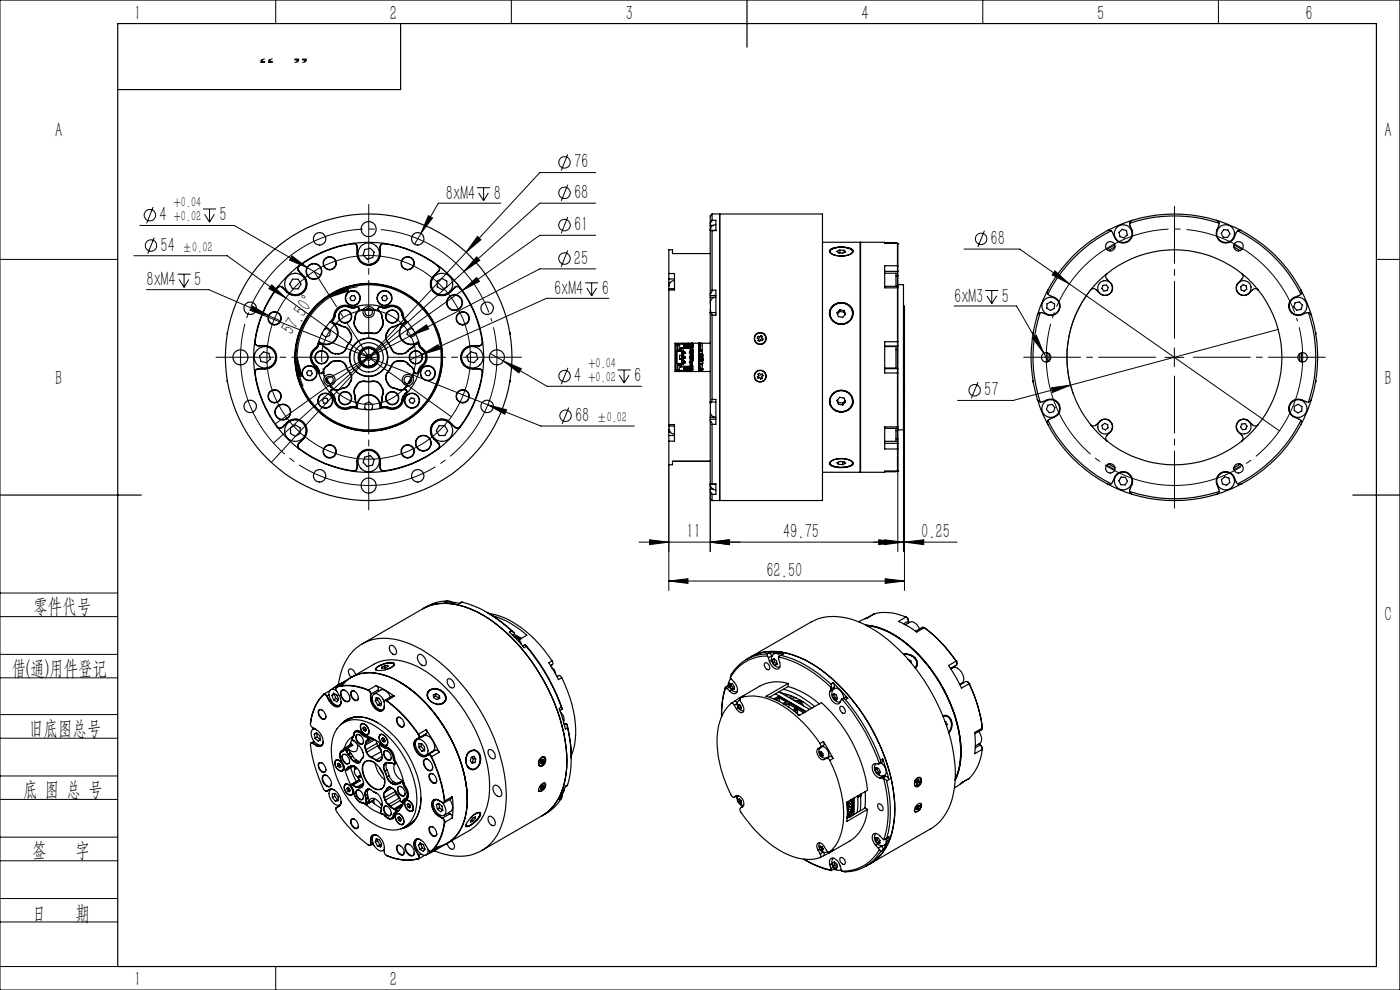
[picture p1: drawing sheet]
<svg xmlns="http://www.w3.org/2000/svg" width="297mm" height="210mm" viewBox="0 0 297 210" stroke-linecap="round" stroke-linejoin="round" font-family="sans-serif">
<defs><g id="words">
<g font-size="4.4">
<text x="28.5" y="4.2">1</text>
<text x="82.7" y="4.2">2</text>
<text x="132.7" y="4.2">3</text>
<text x="182.7" y="4.2">4</text>
<text x="232.7" y="4.2">5</text>
<text x="277" y="4.2">6</text>
<text x="11.7" y="29.1">A</text>
<text x="293.7" y="29.1">A</text>
<text x="121.8" y="35.7">76</text>
<text x="33.8" y="46.9">4</text>
<text x="46.6" y="46.9">5</text>
<text x="94.6" y="42.4">8xM4</text>
<text x="104.7" y="42.4">8</text>
<text x="121.8" y="42.2">68</text>
<text x="34" y="53.4">54</text>
<text x="121.8" y="49">61</text>
<text x="210.2" y="52">68</text>
<text x="121.8" y="56.1">25</text>
<text x="31.1" y="60.8">8xM4</text>
<text x="41.2" y="60.8">5</text>
<text x="117.5" y="62.6">6xM4</text>
<text x="127.7" y="62.6">6</text>
<text x="202.4" y="64.2">6xM3</text>
<text x="212.6" y="64.2">5</text>
<text x="61.9" y="71.2" transform="rotate(-56 61.9 71.2)">57.50°</text>
<text x="11.7" y="81.6">B</text>
<text x="121.8" y="81.1">4</text>
<text x="134.6" y="81.1">6</text>
<text x="293.7" y="81.6">B</text>
<text x="122" y="89.5">68</text>
<text x="208.8" y="84.1">57</text>
<text x="145.6" y="114.1">11</text>
<text x="166.1" y="114.1">49.75</text>
<text x="195.4" y="114.1">0.25</text>
<text x="162.6" y="122.4">62.50</text>
<text x="7.1" y="130.1">零件代号</text>
<text x="293.7" y="131.6">C</text>
<text x="2.5" y="143.2">借(通)用件登记</text>
<text x="6.2" y="155.8">旧底图总号</text>
<text x="4.9" y="168.9">底 图 总 号</text>
<text x="6.8" y="181.9">签</text>
<text x="16" y="181.9">字</text>
<text x="6.8" y="195.2">日</text>
<text x="16" y="195.2">期</text>
<text x="28.5" y="209.1">1</text>
<text x="82.7" y="209.2">2</text>
</g>
<g font-size="4.1">
<text x="58.3" y="10.4" transform="rotate(-180 58.3 10.4)">”</text>
<text x="65.5" y="10.4" transform="rotate(-180 65.5 10.4)">“</text>
</g>
<g font-size="3.1">
<text x="36.9" y="43.9">+0.04</text>
<text x="36.9" y="46.9">+0.02</text>
<text x="38.7" y="53.4">±0.02</text>
<text x="124.9" y="78">+0.04</text>
<text x="124.9" y="81">+0.02</text>
<text x="126.6" y="89.5">±0.02</text>
</g>
</g></defs>
<g fill="none" stroke="#000" stroke-width=".21">
<path d="M0 0h297v210h-297zM58.5 0v5M108.5 0v5M208.5 0v5M258.5 0v5M101.2 39.8h2.8M102.6 39.8v2.8M120.4 32.7l-1.3 3.5M120.4 39.2l-1.3 3.4M126.4 36.6h-11.9l-15.6 16.9M0 55h25M28.4 54.2h19.8l12.4 9"/>
<path d="M29.7 47.8h20l18.3 10.6M32.5 43.9l-1.4 3.5M32.7 50.4l-1.4 3.4M37.7 58.2h2.7M38 59.3l1.1 1.7M39.1 58.2v2.8M40.1 59.3l-1 1.7M43 44.3h2.8M43.4 45.4l1 1.7M44.4 44.3v2.8M45.5 45.4l-1.1 1.7M61.9 54.3l3.3 2.5-3.8-1.6z"/>
<path d="M89.3 49.5l-1.4 2.3M90.9 45.7l.9 .5-2.5 3.3zM93 56.4a23.4 23.4 0 0 1 6.2 6.9M98.9 53.5l-41.4 44.6M101.1 54.5l.7 .7-3.4 2.4zM101.3 50.2l.7 .7-3.1 2.6zM101.5 40.9l1.1 1.7M103.6 40.9l-1 1.7M106.3 43.1h-13.3l-3.7 6.4M120.4 46l-1.3 3.5M120.4 53.1l-1.3 3.5M124.1 60h2.8"/>
<path d="M125.5 60v2.8M126.4 43.1h-11.9l-56.5 50.9M126.4 57h-11.9l-45.2 23.4M126.4 49.9h-11.9l-16.4 11.7M204.5 52.8h11.8l10.5 7.4M208.8 48.9l-1.4 3.5M223.8 57.5l3 2.7-3.6-1.9zM292 55h5M31 61.4h13.3l15.2 6.6M53 65.7l61.7 24.7h19.8M53.5 64.9l3.5 2.1-3.9-1.2zM57.6 60.4l3 2.8-3.6-2z"/>
<path d="M60.6 63.2l35.1 25.2M63 75.8l1.1 4-1 .1zM63 75.8a16.3 16.3 0 0 0 1.3 6.1M70.1 63l3.5-2.2 .4 .9zM70.1 63a15.2 15.2 0 0 0-7.1 12.8M75.9 60.8l-.6 .1a14.5 14.5 0 0 0-5.2 2.1M76.2 75.8h4M78.2 73.8v4M87.1 71.2l3.4-2.3 .4 .9zM89.4 75.2l3.5-2.1 .4 .9zM89.4 75.2l-2.4 1.1M98.1 61.6l3-2.7 .6 .8z"/>
<path d="M98.1 61.6l-39.8 28.3M104 75l12.1 6.9h20M106.8 76.6l3.8 1.6-.5 .9zM120.5 78l-1.4 3.5M124.5 61.1l1 1.7M126.6 61.1l-1.1 1.7M129.2 63.3h-13.3l-26.5 11.9M131 78.5h2.8M131.4 79.6l1 1.6M132.4 78.5v2.7M133.5 79.6l-1.1 1.6M202.4 64.9h13.3l5.7 10"/>
<path d="M209 61.6h2.8M209.4 62.8l1 1.6M210.4 61.6v2.8M211.5 62.8l-1.1 1.6M219 71.6l.9-.5 1.5 3.8zM221.4 74.9l1 1.8M226.8 60.2l44.6 31.2M231.4 61.5a23 23 0 0 0-3.7 22.1M247.2 75.8h3.9M249.1 73.8v4M271.1 69.9l-56.2 15h-11.8M103.5 85.9l4 1-.4 1z"/>
<path d="M120.6 86.5l-1.3 3.4M141.9 98.6v26.7M190.5 93.1v23.9M191.7 91.2v25.8M191.9 84.7v40.6M207.5 81.1l-1.4 3.4M223.1 82.3l4-.6-3.8 1.5zM137.8 114.5l4.1 .5-4.1 .5zM150.7 115l4.1-.5v1zM150.7 102.8v14.2M186.4 114.5l4.1 .5-4.1 .5zM187.6 114.5l4.1 .5-4.1 .5z"/>
<path d="M191.9 115l4.1-.5v1zM203.1 115h-67.6M0 138.8h25M0 125.8h25M0 130.8h25M141.9 123.3l4-.5v.9zM141.9 123.3h50M187.8 122.8l4.1 .5-4.1 .4zM0 143.8h25M0 156.6h25M0 151.6h25M0 169.6h25"/>
<path d="M0 164.6h25M0 177.6h25M0 182.6h25M0 190.6h25M0 195.6h25M0 205h25M58.5 205v5"/>
<circle cx="119.8" cy="34.4" r="1.21"/>
<circle cx="31.8" cy="45.6" r="1.22"/>
<circle cx="32" cy="52.1" r="1.2"/>
<circle cx="119.7" cy="40.9" r="1.22"/>
<circle cx="119.7" cy="54.8" r="1.22"/>
<circle cx="119.8" cy="47.7" r="1.21"/>
<circle cx="208.1" cy="50.7" r="1.2"/>
<circle cx="78.2" cy="75.8" r="21.6"/>
<circle cx="119.8" cy="79.8" r="1.2"/>
<circle cx="120" cy="88.2" r="1.21"/>
<circle cx="206.8" cy="82.8" r="1.2"/>
</g>
<path d="M104.2 67.8a27.2 27.2 0 0 0-45.5-10.9 27.2 27.2 0 0 0 12.5 45.1 27.2 27.2 0 0 0 33.4-32.7l-.4-1.5M275.2 67.8a27.2 27.2 0 0 0-45.6-10.9 27.2 27.2 0 0 0 12.5 45.1 27.2 27.2 0 0 0 33.5-32.7l-.4-1.5" fill="none" stroke="#000" stroke-width=".21" stroke-dasharray="30.5 1.3 1.3 1.3" stroke-dashoffset="-1.6" stroke-linecap="butt"/>
<path d="M87.8 72.9a10 10 0 0 0-16.7-4.2 10 10 0 0 0 4.3 16.7 10 10 0 0 0 12.6-11.7l-.2-.8" fill="none" stroke="#000" stroke-width=".21" stroke-dasharray="30.5 1.3 1.3 1.3" stroke-dashoffset="1" stroke-linecap="butt"/>
<path d="M74.2 75.8h-28.4M78.2 71.8v-28.4M78.2 79.8v28.4M82.2 75.8h28.4" fill="none" stroke="#000" stroke-width=".21" stroke-dasharray="30.5 1.3 1.3 1.3" stroke-dashoffset="18.2"/>
<path d="M245.2 75.8h-28M249.2 71.8v-28M249.2 79.8v28M253.2 75.8h28" fill="none" stroke="#000" stroke-width=".21" stroke-dasharray="30.5 1.3 1.3 1.3" stroke-dashoffset="18.4"/>
<path d="M66.6 57.6l11.6 18.2" fill="none" stroke="#000" stroke-width=".21" stroke-dasharray="30.5 1.3 1.3 1.3" stroke-dashoffset="21.6"/>
<g fill="none" stroke="#000" stroke-width=".25">
<path d="M25 5h267v200h-267zM85 5v14h-60M158.5 0v10M62.1 59.2h1.2l.6 1-.6 1.1h-1.2l-.6-1.1zM63.4 57.6l.9 1M63.4 57.5v.1M63.4 57.5l1 1M63.5 56.4a.81 .81 0 0 0-.1 1.2M63.5 56.4a24.6 24.6 0 0 0-4.7 4.7M63.5 56.4h.1M63.5 56.4a.69 .69 0 0 0-.1 1.1M64.3 58.6a2.39 2.39 0 0 1 .1 3.3 2.39 2.39 0 0 1-3.4 0"/>
<path d="M64.4 58.5a2.49 2.49 0 0 1 0 3.5 2.49 2.49 0 0 1-3.5 0M64.4 58.5l-.1 .1M74.9 51.7a24.2 24.2 0 0 0-11.4 4.7M74.9 51.7a.73 .73 0 0 1 .8 .7M74.9 51.6a24.1 24.1 0 0 0-11.4 4.8M74.9 51.6a.79 .79 0 0 1 .9 .8M74.9 51.6a22.4 22.4 0 0 1 6.6 0M74.9 51.6v.1M75.7 53.8a2.47 2.47 0 0 0 2.5 2.5 2.47 2.47 0 0 0 2.5-2.5M75.7 52.4v1.4M75.7 52.4h.1M75.7 53.8h.1"/>
<path d="M75.8 53.8a2.4 2.4 0 0 0 2.4 2.4 2.4 2.4 0 0 0 2.4-2.4M75.8 52.4v1.4M77.4 52.9l1.1-.2 .9 .8-.3 1.1-1.2 .4-.9-.9zM80.6 52.4h.1M80.6 53.8h.1M80.6 52.4v1.4M80.7 52.4v1.4M81.5 51.7a24.1 24.1 0 0 1 11.4 4.7M81.5 51.7a.73 .73 0 0 0-.8 .7M81.5 51.6a24.1 24.1 0 0 1 11.5 4.8M81.5 51.6a.79 .79 0 0 0-.9 .8M81.5 51.6v.1"/>
<path d="M92 58.5a2.49 2.49 0 0 0 0 3.5 2.49 2.49 0 0 0 3.5 0M92 58.5l.1 .1M92.1 58.6a2.39 2.39 0 0 0 0 3.3 2.39 2.39 0 0 0 3.4 0M92.7 59.6l1.1-.6 1 .6v1.2l-1 .6-1.1-.6zM92.9 56.4a.69 .69 0 0 1 .1 1.1M93 56.4a.81 .81 0 0 1 .1 1.2M93 56.4a24.6 24.6 0 0 1 4.6 4.7M93 56.4h-.1M93 57.5l-1 1M93 57.5l.1 .1M93.1 57.6l-1 1M141.9 58h1.2v3.5h-1.2"/>
<path d="M141.9 60v.3M141.9 58v1.2M141.9 59.2h1.2M141.9 59.2v.8M141.9 60h.3M143.1 59.5a1.27 1.27 0 0 0-1.2 1.7M150.7 47.3v.5M150.7 53.8h-8v-.8h-.8v5M150.7 47.8v1M150.7 47.8h.6M151 48.9h.9M151.1 48.9v12.7"/>
<path d="M151.1 46.7h.8v2.2h-.8M151.1 45.4v1.3M151.1 48.9l-.4 .1v13.4M151.1 46.7l-.4 .6M151.1 45.4l-.4 .4v1.5M151.1 45.4h23.4v60.8h-23.4M151.9 47.7a1.12 1.12 0 0 0-1.2 1.2M152.7 45.4v60.8M174.5 51.4h8v48.8h-8M176 53.4a1.87 1.87 0 0 1 2-1 3.4 3.4 0 0 1 2.9 .8l.1 .2M176 53a5.3 5.3 0 0 1 4.6-.2l.4 .5a2.13 2.13 0 0 1-2 1 3.5 3.5 0 0 1-3-.9zM176.1 53.4v.1"/>
<path d="M176.2 53a4.5 4.5 0 0 1 4.5 0l.1 .2a1.08 1.08 0 0 1-1.2 1 4.3 4.3 0 0 1-3.5-.6zM178.2 53v.6M178.2 53l.9 .1M178.2 53l-.6 .3 .3 .3 .9 .1 .6-.3-.3-.3M179.1 53.1v.5M180.9 53.4v.1M182.6 51.4h5.1v.2h2.7M182.6 51.4v48.8M182.6 51.4l-.1 .1M187.7 58h2.4v2.7M187.7 51.5l2.4 .1M187.7 51.6h2.7"/>
<path d="M187.7 57.6h2.7M190.1 58.6h.3M190.4 51.6v4.8M190.4 56.4h-2.7v4.7h2.7M190.4 58.6v2.1M190.4 56.4v1.2M190.4 51.6l.1 .1M190.4 56.4h.1M190.4 51.6h.1M190.4 57.6v1M190.5 58.5v2.3M190.5 56.4v1.1"/>
<path d="M190.5 51.7v4.7M190.5 51.7h.1M190.5 58.5l-.1 .1M190.5 57.5l-.1 .1M190.5 57.5v1M234.9 58a.74 .74 0 0 0-.1 1.2 2.18 2.18 0 0 1 1.2 2.3 1.6 1.6 0 0 1-2.7 .7l-.7-.7a.81 .81 0 0 0-1.2 0M234.9 58a22.7 22.7 0 0 1 28.5 0M234.9 58l-1.4 1.2-2.1 2.3M234.9 48.9a30.3 30.3 0 0 0-12.6 12.7M234.9 48.9l.8 .1M235.7 49a30 30 0 0 0-13.4 13.4M236.5 52l-1.7 .9"/>
<path d="M236.5 52.4l-1.3 .8M237.4 49.3l.7-.7 .9 .3 .1 .9-.6 .7-.9-.3zM239.7 47.3a30.1 30.1 0 0 1 18.9 0M239.7 47.3v.5a2.31 2.31 0 0 1-.7 3.6 2 2 0 0 1-2.6-1.1l-.7-1.3M240.2 46.7a30.4 30.4 0 0 1 17.9 0M240.2 46.7l-.5 .6M240.2 46.7l-2 .7-3.3 1.5M258.1 46.7l.3 .2 .2 .4M258.1 46.7l2 .7 3.3 1.5M258.6 47.3v.5a2.34 2.34 0 0 0 .7 3.6 2.03 2.03 0 0 0 2.6-1.1l.4-1 .3-.3M259.6 48.7l.9 .1 .4 .8-.5 .8-.9-.1-.4-.8zM261.8 52.4l1.3 .8"/>
<path d="M261.8 52l1.7 .9M262.6 49a30 30 0 0 1 13.4 13.4M263.4 48.9a30.3 30.3 0 0 1 12.6 12.7M263.4 48.9l-.8 .1M263.4 58a.77 .77 0 0 1 .1 1.2 2.33 2.33 0 0 0-1.2 2.3 1.6 1.6 0 0 0 2.7 .7l.7-.7a.77 .77 0 0 1 1.2 0M263.4 58l1.4 1.2 2.1 2.3M48.3 70.6l-.1 .3M54 72.5a.79 .79 0 0 0 .8 .9M54 79.1a24.5 24.5 0 0 0 4.8 11.4M54 72.5a22.4 22.4 0 0 0 0 6.6M54 72.5h.1M54.1 79.1a24.1 24.1 0 0 0 4.7 11.4"/>
<path d="M54.1 72.5a.73 .73 0 0 0 .7 .8M54.1 79.1h-.1M54.8 78.3a.73 .73 0 0 0-.7 .8M54.8 78.2a.79 .79 0 0 0-.8 .9M54.8 78.3h1.4M54.8 78.2h1.4M54.8 73.3v.1M54.8 78.2v.1M54.8 73.3h1.4M54.8 73.4h1.4M55.1 75.5l.8-.9 1.1 .4 .4 1.1-.9 .8-1.1-.2zM56.2 73.4a2.4 2.4 0 0 1 2.4 2.4 2.4 2.4 0 0 1-2.4 2.4"/>
<path d="M56.2 73.3a2.49 2.49 0 0 1 2.5 2.5 2.49 2.49 0 0 1-2.5 2.5M56.2 73.3v.1M56.2 78.2v.1M58.8 61.1a24.1 24.1 0 0 0-4.8 11.4M58.8 61.1h.1M58.8 61.1a24.2 24.2 0 0 0-4.7 11.4M59.9 61a.73 .73 0 0 0-1.1 .1M59.9 61l1 1M60 61a.82 .82 0 0 0-1.2 .1M60 61h-.1M60 61l1 .9M61 61.9l-.1 .1"/>
<path d="M65.4 78.6l.6 .1 .3 .6-.4 .4-.6-.1-.2-.6zM66.9 77.6l.7 .9M66.9 74a2.17 2.17 0 0 0 0 3.6M66.9 74l.1 .1M67 77.5l.3 .3 .3 .7M67 74.1a2.14 2.14 0 0 0 0 3.4M67 77.5l-.1 .1M67.5 73.1l-.6 .9M67.5 73.1h.1M67.6 78.5l.1 .5M67.6 78.5h.1M67.6 72.5l.5 .4"/>
<path d="M67.6 78.5l.2 .5M67.6 73.1l-.6 1M67.7 79a.36 .36 0 0 0 .6 .2M67.7 79h.1M67.8 79l.1 .2h.3M68.1 72.9l-.5 .2M68.1 72.9l.1 .1M68.1 72.9l-.3-.1-.3 .3M68.1 72.9h.2M68.1 72.9h.1M68.2 73l.2 .2M68.2 79.2h.1"/>
<path d="M68.3 72.9l.2 .2M68.3 72.9l-.1 .1M68.4 73.2l.6 .6M68.4 79v.1M68.4 79l-.2 .2M68.4 79.1l-.1 .1M68.5 73.1l.6 .7M68.5 73.1l-.1 .1M68.6 78.8l-.2 .2M68.6 78.8h.1M68.7 78.8l-.3 .3M68.7 78.8l.1 1.3"/>
<path d="M68.8 69.9l.5-.2 .8 .6-.2 .9-.8 .3-.8-.6 .1-.4M69 73.8l.3 .2M69.1 73.8h-.1M69.1 73.8l.2 .1M69.3 74l.6 .5M69.3 77.6a1.62 1.62 0 0 0-.7 1.2M69.3 73.9l.6 .5M69.3 77.6l.1 .1M69.3 73.9v.1M69.4 77.7l-.4 .3-.3 .8M69.9 77.1l-.6 .5M69.9 74.5a1.63 1.63 0 0 0 1.3 .6"/>
<path d="M69.9 77.1v.1M69.9 77.2l-.5 .5M69.9 74.4a1.5 1.5 0 0 0 1.3 .6M69.9 74.4v.1M70 68.3a2.41 2.41 0 0 1 1.3 3.5 2.41 2.41 0 0 1-3.7 .6M70.1 68.2l.5 .3M70.6 67.9l-.2 .4 .2 .2M70.6 67.9h.1M70.6 68.5l.2 .1M70.6 67.9l-.1 .4 .2 .1M70.7 68.4l.1 .1M70.7 68.4l-.1 .1"/>
<path d="M70.8 68.6l.2 .1M70.8 68.6a2.54 2.54 0 0 1 .6 3.2 2.54 2.54 0 0 1-3.1 1.1M70.8 68.5l.2 .1M70.8 68.5v.1M71 68.7l.9 .2M71 68.6l.9 .3M71 66.9l-.4 1M71 66.9h.1M71 68.6v.1M71.1 66.9l-.1 .4-.4 .6M71.2 76.6l-.9 .2-.4 .4M71.2 76.5l-.9 .3-.4 .3"/>
<path d="M71.2 76.5h.7M71.2 76.6h.7M71.2 75v.1M71.2 76.5v.1M71.2 75.1h.7M71.2 75h.7M71.4 65.5a3.2 3.2 0 0 1 3.5-.4h.1a12.8 12.8 0 0 1 6.7 0h.1a2.56 2.56 0 0 1 3.9 2.2l.1 .2a13.8 13.8 0 0 1 3.4 5.9l.1 .1a2.59 2.59 0 0 1 0 4.6l-.1 .1a14.7 14.7 0 0 1-3.5 6 2.55 2.55 0 0 1-3.9 2.3h-.1a14.3 14.3 0 0 1-6.9 0h-.2a2.56 2.56 0 0 1-3.9-2.3 14.9 14.9 0 0 1-3.5-6l-.1-.1a2.59 2.59 0 0 1 0-4.6l.1-.1a13.8 13.8 0 0 1 3.5-5.9l.2-1.1zM71.9 76.6a1.6 1.6 0 0 1 1.4 1M71.9 76.5a1.7 1.7 0 0 1 1.5 1.1M71.9 75v.1M71.9 76.5v.1M71.9 68.9l.2 .1"/>
<path d="M71.9 68.9h.1M72.1 69l.7 .3M72.1 69l.8 .2M72.1 69h.1M72.8 69.3a1.42 1.42 0 0 1 1.2 .8M72.9 69.2a1.48 1.48 0 0 1 1.1 .9M72.9 69.2l-.1 .1M73.3 77.6l.9 1.5M73.3 74a1.64 1.64 0 0 1-1.4 1M73.3 74h.1M73.4 77.6l.9 1.4M73.4 74a1.61 1.61 0 0 1-1.5 1.1"/>
<path d="M73.4 77.6h-.1M74 70.1l.3 .6M74 70.1h.1M74 70.1l.4 .6M74.1 65.2a2.11 2.11 0 0 0-3 1.7M74.1 65.2l.5 .2 .6-.1M74.1 65.1a2.22 2.22 0 0 0-3.1 1.8M74.1 65.1l1.1 .1M74.1 65.1v.1M74.2 79.1a1.63 1.63 0 0 1 .1 1.8M74.2 72.5l-.9 1.5M74.2 72.5l.1 .1"/>
<path d="M74.3 79a1.75 1.75 0 0 1 .1 2M74.3 72.6l-.9 1.4M74.3 79l-.1 .1M74.3 70.7a1.58 1.58 0 0 1-.1 1.8M74.4 70.7a1.76 1.76 0 0 1-.1 1.9M74.4 70.7h-.1M74.6 62.7l.6 .1 .3 .5-.4 .5-.6-.1-.2-.5zM75.2 67.9a1.52 1.52 0 0 0 .1 1.4M75.2 67.9h.1M75.2 65.2v.1M75.2 67.9v.9l.2 .5M75.3 67.2l-.1 .7"/>
<path d="M75.3 67.2h.1M75.3 69.3l.3 .6M75.4 69.3h-.1M75.4 69.3l.3 .6M75.4 67.2l-.2 .7M75.6 69.9a1.66 1.66 0 0 0 1.8 .9M75.7 69.9a1.51 1.51 0 0 0 1.7 .8M75.7 65.1l-.5 .1M75.7 65.1a.38 .38 0 0 1 .5 .4M75.7 69.9h-.1M75.7 65.1h.1M75.7 65.1l-.5 .2"/>
<path d="M75.7 65.1l.3 .1 .1 .3M76 65.9l-.6 .8-.1 .5M76 65.9l.1 .1M76.1 66a1.54 1.54 0 0 0-.7 1.2M76.1 65.7l-.1 .2M76.1 65.5h.1M76.1 65.7h.1M76.1 65.5v.2M76.2 75.7l.1 .4-.1 .1M76.2 75.7v.5M76.2 65.7l-.1 .3M76.2 65.5v.2"/>
<path d="M76.2 76.2l.2 .6M76.3 75.2l-.1 .5M76.4 76.8l.2-.1 .1 .4M76.4 76.8l.3 .3M76.5 74.7l-.1 .5h-.1M76.5 74.7l-.2 .5M76.7 77.1l.5 .4M76.9 74.3v.1M77.2 77.5l.4 .1M77.2 77.5l.3 .2M77.2 65.5l-1.1 .5M77.2 65.5a1.23 1.23 0 0 1 2 0"/>
<path d="M77.2 65.5a1.2 1.2 0 0 0 1 1.9 1.2 1.2 0 0 0 1-1.9M77.3 74l-.8 .7M77.3 74l-.4 .3M77.4 70.8h1.6M77.4 70.7h1.7M77.4 70.7v.1M77.5 65.8h1.4M77.6 65.7h1.2M77.6 77.6l.6 .2M77.6 77.6l-.1 .1M77.8 73.8l-.5 .2M77.8 73.8l1 .1"/>
<path d="M78.3 73.8h-.5M78.6 77.7l-.4 .1M78.8 73.9l.4 .3 .1-.1M78.8 73.9l.5 .2M79.1 70.7l-.1 .1M79.2 77.6l-.6 .1M79.2 65.5l1.2 .5M79.3 74.1l.4 .4M79.6 77.3l-.5 .2 .1 .1M79.6 77.3l-.4 .3M79.7 74.5l.2 .4h.1M79.7 74.5l.3 .4"/>
<path d="M79.9 76.8l-.3 .5M80 74.9l.2 .5M80.1 76.4h-.1l-.1 .4M80.1 76.4l-.2 .4M80.2 75.4v.4M80.2 75.8l-.1 .6M80.2 65.7l.2 .3M80.2 65.5h.1M80.2 65.7h.1M80.2 65.5v.2M80.3 65.7l.1 .2M80.3 65.5v.2"/>
<path d="M80.4 66a1.54 1.54 0 0 1 .6 1.2M80.4 65.9l.5 .6 .2 .7M80.4 65.9v.1M80.7 65.1l.5 .2M80.7 65.1l-.3 .1-.1 .3M80.7 69.9a1.44 1.44 0 0 1-1.6 .8M80.7 69.9h.1M80.7 65.1l.5 .1M80.7 65.1a.38 .38 0 0 0-.5 .4M80.7 65.1h.1M80.8 69.9a1.59 1.59 0 0 1-1.8 .9M81 67.2l.1 .7"/>
<path d="M81 67.2h.1M81 69.3h.1M81 69.3l-.3 .6M81.1 67.2l.1 .7M81.1 69.3l-.3 .6M81.1 67.9a1.57 1.57 0 0 1-.1 1.4M81.1 67.9h.1M81.2 65.2v.1M81.2 67.9l.1 .9-.2 .5M81.4 62.7l.6 .1 .2 .6-.4 .4-.6-.1-.2-.6zM82 70.7a1.76 1.76 0 0 0 .2 1.9M82 70.7h.1"/>
<path d="M82.1 70.7a1.58 1.58 0 0 0 .1 1.8M82.2 79a1.75 1.75 0 0 0-.2 2M82.2 72.6l.8 1.4M82.2 79v.1M82.2 79.1a1.63 1.63 0 0 0-.1 1.8M82.2 72.5l.9 1.5M82.2 72.5v.1M82.3 65.1a2.22 2.22 0 0 1 3.1 1.8M82.3 65.1l-1.1 .1M82.3 65.1v.1M82.3 65.2a2.07 2.07 0 0 1 3 1.7M82.3 65.2l-.5 .2-.6-.1"/>
<path d="M82.4 70.1l-.4 .6M82.4 70.1h.1M82.4 70.1l-.3 .6M83 77.6l-.8 1.4M83 74a1.61 1.61 0 0 0 1.6 1.1M83 77.6h.1M83.1 77.6l-.9 1.5M83.1 74a1.55 1.55 0 0 0 1.5 1M83.1 74h-.1M83.5 69.2a1.48 1.48 0 0 0-1.1 .9M83.5 69.2l.1 .1M83.6 69.3a1.42 1.42 0 0 0-1.2 .8"/>
<path d="M84.3 69l-.8 .2M84.3 69h.1M84.3 69l-.7 .3M84.5 68.9l-.2 .1M84.5 68.9h.1M84.6 76.5a1.7 1.7 0 0 0-1.6 1.1M84.6 76.6a1.52 1.52 0 0 0-1.5 1M84.6 75v.1M84.6 76.5v.1M84.6 76.5h.7M84.6 76.6h.7M84.6 75.1h.7"/>
<path d="M84.6 75h.7M85.3 76.5l.8 .3 .5 .3M85.3 76.6l.8 .2 .4 .4M85.3 75v.1M85.3 76.5v.1M85.3 66.9l.5 1M85.3 66.9h.1M85.4 68.6l-.9 .3M85.4 68.7l-.9 .2M85.4 66.9l.5 1M85.4 68.6v.1M85.6 68.5l-.2 .1"/>
<path d="M85.6 68.5l.1 .1M85.7 68.6l-.3 .1M85.7 68.6a2.53 2.53 0 0 0-.7 3.3 2.53 2.53 0 0 0 3.2 1M85.8 68.4l-.2 .1M85.8 68.4v.1M85.8 68.5l-.1 .1M85.8 67.9l.1 .3-.1 .2M85.9 67.9l.1 .4-.2 .2M85.9 67.9h-.1M86.4 68.2l-.6 .3M86.4 68.3a2.41 2.41 0 0 0-1.3 3.5 2.41 2.41 0 0 0 3.7 .6M86.5 77.2l.5 .5"/>
<path d="M86.5 74.4a1.5 1.5 0 0 1-1.2 .6M86.5 74.4l.1 .1M86.6 77.1l.5 .5M86.6 74.5a1.63 1.63 0 0 1-1.3 .6M86.6 77.1l-.1 .1M87 77.7l.6 .6 .2 .5M87.1 77.6a1.54 1.54 0 0 1 .7 1.2M87.1 77.6l-.1 .1M87.1 73.9l-.6 .5M87.1 73.9v.1M87.1 74l-.5 .5M87.3 73.8h.1"/>
<path d="M87.3 73.8l-.2 .1M87.4 73.8l-.3 .2M87.7 69.9l-.4-.2-.8 .3-.1 .9 .7 .6 .8-.3 .1-.6M87.8 78.8l.2 .3M87.8 78.8l-.2 1.3M87.8 78.8l.2 .2M87.8 78.8h.1M87.9 73.1l-.6 .7M87.9 73.1l.1 .1M88 79.1l.2 .1M88 73.2l-.6 .6M88 79v.1"/>
<path d="M88 79l.2 .2M88.2 72.9l-.3 .2M88.2 72.9v.1M88.2 73l-.2 .2M88.2 79.2h.1M88.3 72.9l.3-.1 .3 .3M88.3 72.9h-.1M88.3 72.9h.1M88.3 72.9h.2l.3 .2M88.3 72.9l-.1 .1M88.7 79l-.2 .2h-.3M88.7 79h.1"/>
<path d="M88.7 79a.36 .36 0 0 1-.5 .2M88.8 78.5l-.1 .5M88.8 73.1l.3 .7 .3 .3M88.8 78.5h.1M88.8 73.1h.1M88.8 72.5l-.5 .4M88.9 78.5l-.2 .5M88.9 73.1l.6 .9M89.4 77.5l-.4 .4-.2 .6M89.4 74.1a2.09 2.09 0 0 1 0 3.4M89.4 77.5l.1 .1M89.5 77.6l-.6 .9"/>
<path d="M89.5 74a2.22 2.22 0 0 1 0 3.6M89.5 74l-.1 .1M90.5 78.6l.6 .1 .3 .5-.4 .5-.5-.1-.3-.5zM95.5 61.9v.1M96.4 61a.82 .82 0 0 1 1.2 .1M96.4 61h.1M96.4 61l-.9 .9M96.5 61a.73 .73 0 0 1 1.1 .1M96.5 61l-1 1M97.6 61.1a24.2 24.2 0 0 1 4.7 11.4M97.6 61.1a24.1 24.1 0 0 1 4.8 11.4M97.6 61.1h.1"/>
<path d="M99.1 75.5l.8-.9 1.1 .4 .4 1.1-.9 .8-1.1-.2zM100.2 73.3a2.49 2.49 0 0 0-2.5 2.5 2.49 2.49 0 0 0 2.5 2.5M100.2 73.4a2.4 2.4 0 0 0-2.4 2.4 2.4 2.4 0 0 0 2.4 2.4M100.2 78.3h1.4M100.2 73.3v.1M100.2 78.2v.1M100.2 78.2h1.4M100.2 73.3h1.4M100.2 73.4h1.4M101.6 78.3a.73 .73 0 0 1 .7 .8M101.6 78.2a.79 .79 0 0 1 .8 .9M101.6 73.3v.1"/>
<path d="M101.6 78.2v.1M102.3 79.1a24.1 24.1 0 0 1-4.7 11.4M102.3 72.5a.73 .73 0 0 1-.7 .8M102.3 79.1h.1M102.3 72.5h.1M102.4 79.1a24.5 24.5 0 0 1-4.8 11.4M102.4 72.5a.79 .79 0 0 1-.8 .9M102.4 72.5a22.4 22.4 0 0 1 0 6.6M108.2 70.6v.3M141.9 61.5v28.6M143.1 61.2h-1.2v.3M143.4 78.4l.1 .2"/>
<path d="M143.4 78.4v-5.3l3.2-.1 .2 .1v5.4l-.2 .1M143.5 78.6h.1M143.5 78.6h3.1M143.7 74.5h.1M143.7 74.5h1v2.6h-1zM143.7 77.4h.1M143.7 73.2h.1M143.7 73.2h.4M143.7 73.2v.9h.4v-.9M143.7 77.4v1h.4v-1M143.7 77.4h.4M143.9 78.6h.1"/>
<path d="M144.1 77.4h.1M144.1 73.2h.1M144.2 76.2h.1M144.2 76.2h.4M144.4 77.8h2.1M144.4 73.8h2.1M144.4 73.8v.6M144.4 77.2v.6M144.4 74.4h.5M144.4 77.2h.5M144.4 77.2l.1 .1M144.4 73.8l.1 .1"/>
<path d="M144.5 73.9h1.9M144.5 77.7h1.9M144.5 77.7l-.1 .1M144.5 73.9v.4M144.5 77.3v.4M144.5 77.3h.5M144.5 74.3l-.1 .1M144.5 74.3h.5M144.6 74.5h.1M144.6 75.4h-.4v.8M144.6 74.5v2.6M144.9 72.8v.2"/>
<path d="M144.9 78.6v.2M144.9 74.4v2.8M144.9 77.2l.1 .1M145 76.9h.1M145 75.9h.1M145 74.9h.1M145 76.6h.2v.1M145 75h.2M145 75.7h.2v.2M145 76h.2M145 76.9h.2M145 74.3v3"/>
<path d="M145 74.3l-.1 .1M145 76.7h.2M145 77h.2M145 74.6l.2 .1M145 75.6l.2 .1M145 74.9h.2M145 74.7h.2v.2M145 76.7h.2v.2M145.1 78.6h.1M145.1 78.1h.1M145.1 73.2h1.8M145.1 78.1h1.5"/>
<path d="M145.1 73v.5l1.8-.1M145.1 74.6v.1M145.1 74.9v.1M145.1 75.6v.1M145.1 75.9v.1M145.1 76.6v.1M145.1 76.9v.1M145.1 78.1v.5M145.1 78.4h1.8M145.1 74.7v.2M145.1 75.7v.2M145.1 76.7v.2"/>
<path d="M145.2 77h.1M145.2 76.7h.1M145.2 76h.1M145.2 75h.1M145.2 75.7h.1M145.2 74.9h.1M145.2 74.7h.1M145.2 74.9v.1M145.2 75.9v.1M145.2 76.9v.1M145.2 76.9h.1M145.2 75.9h.1"/>
<path d="M145.2 75.9h-.2M145.5 78.6h.1M145.5 78.6h.2M145.7 72.8v.2M145.7 78.8h.1M145.7 78.7v.1M145.7 78.7h.1M145.7 78.7h.4M146.1 78.6v.2M146.1 73h.1M146.1 72.8v.2M146.2 78.6h.1"/>
<path d="M146.2 78.1h.1M146.2 73.4h.1M146.2 73v.2M146.2 78.1v.1M146.2 78.4v.2M146.3 76.9h.1M146.3 75.9h.1M146.3 74.9h.1M146.3 75.9h.2M146.3 74.9h.2M146.3 76.9h.2M146.3 78.6h.1"/>
<path d="M146.4 76.7h.1M146.4 75.7h.1M146.4 74.7h.1M146.4 74.9h.1M146.4 77.7l.1 .1M146.4 73.9v3.8M146.4 76.9h.1M146.4 78.7h.1M146.4 78.7v.1zM146.4 78.6v.1M146.5 78.7h.1M146.5 73.8v4"/>
<path d="M146.5 78.6v.1M146.5 75.7h-.2v.2M146.5 73.8l-.1 .1M146.5 74.7h-.2v.2M146.5 76.7h-.2v.2M146.6 78.7h.1M146.6 78.6v.1M146.6 78.7v.1M146.6 78.6h.1M146.6 78.1h.1M146.6 73.5l.2 .2M146.6 78.6h.3"/>
<path d="M146.7 78.6v.2l-.1-.1M146.7 72.8h.1M146.7 73h.1M146.7 72.9h.1M146.7 72.8v.2M146.8 76.6h.1M146.8 76.4v.1M146.8 76.4h.1M146.8 76.5h.1M146.8 75.7h.1M146.8 75.4h.1M146.8 74.2h.1"/>
<path d="M146.8 73.9h.1M146.8 78l-.2 .1M146.9 76.9h.1M146.8 76.7h.1M146.8 75.9h.1M146.9 74.9h.1M146.8 73.7h.1M146.8 76h.1M146.8 73.1h.1M146.8 77.8h.1M146.8 76.2h.1M146.8 73.6h.1"/>
<path d="M146.8 73.7l.1 .2M146.9 75.9h.1M146.9 75.7h.1M146.9 75.9h-.1M146.9 74.6h.1M146.9 74.9v.5M146.9 75.9v.1M146.9 75.2h.1M146.9 74.5h.1M146.9 74.3h.1M146.9 74.2h.1M146.9 74.2v.5"/>
<path d="M146.9 76.3h.1M146.9 73.1h.1M146.9 73.7h.1M146.9 73.2h.1M146.9 75.3h.1M146.9 78.4h.1M146.9 78.1h.1M146.9 77.7h.1M146.9 74.2l-.1 .5M146.9 74.4h.1M146.9 76.4h.1M146.9 76h.1"/>
<path d="M146.9 76.2h.1M146.9 73.6h.1M146.9 72.8v6v-.6h-1.8M146.9 75.9l-.1 .5M146.9 75.2l-.1 .2M146.9 73.1l-.1 .8M146.9 77.7v.4M148.2 74.2h.1M148.2 77h.1M148.2 74.6h.1M148.2 76.8h.1M148.2 76.7h.1"/>
<path d="M148.2 76.5h.1M148.2 76.4h.1M148.2 76.9h.1M148.2 76.3h.1M148.2 76.2h.1M148.2 78.1h.1M148.2 78h.1M148.2 77.8h.1M148.2 77.7h.1M148.2 78.2h.1M148.2 77.6h.1M148.2 78.3h.1"/>
<path d="M148.2 77.5h.1M148.2 73.3h.1M148.2 73.1h.1M148.2 73.4h.1M148.2 73h.1M148.2 73.5h.1M148.2 72.9h.1M148.2 73.6h.1M148.2 72.8h.1M148.2 75.2h.1M148.2 75h.1M148.2 74.9h.1"/>
<path d="M148.2 74.7h.1M148.2 75.3h.1M148.2 74.5h.1M148.2 74.3h.1M148.2 74h.1M148.2 73.7h.1M148.2 75.5h.1M148.2 75.8h.1M148.2 75.9h.1M148.2 75.7h.1M148.2 76.1h.1M148.2 75.6h.1"/>
<path d="M148.2 78.4h.1M148.2 72.8v6M148.2 73.3h.2M148.2 74.2h.8M148.2 73.9h.3M148.2 72.8v4.6h.8M148.2 77.5v.9M148.2 73.4l.3-.1v.9M148.2 73.1h.2M148.2 73.5h.2M148.2 77.1h.8M148.2 78.4h.2"/>
<path d="M148.2 74.5h.8M148.2 77.9h.2M148.2 78h.2M148.2 74.4h.1M148.2 77.1h.1M148.2 76.3h.2M148.2 76.5h.3M148.2 75.9h.3zM148.2 76.1h.3M148.2 75.6h.3zM148.2 75.7h.3M148.2 75.1h.3z"/>
<path d="M148.2 75.3h.3M148.2 76.5h.2M148.2 75.7h.2M148.2 74.4h.8M148.2 74.4v.1M148.2 76.3v.2M148.2 77.1l.6 .1M148.2 75.3h.2M148.2 76.1h.2M148.3 75.3h.1M148.3 75.7h.1M148.3 76.1h.1"/>
<path d="M148.3 76.5h.1M148.3 74.4h.1M148.3 76.6h.7M148.3 73.1h.1M148.3 73.6h.1M148.3 73.6v.1M148.3 74.2v.2M148.3 75.3v.2M148.3 75.7v.2M148.3 76.1v.2M148.3 76.5v.1M148.3 77.2v.2"/>
<path d="M148.4 73.2h.1M148.4 73.1h.1M148.4 73.3h.1M148.4 73.6h.1M148.4 73.5h.1M148.4 74.4h.1M148.4 77.2h.1M148.4 73.1v.6h-.2M148.4 74.4v.1M148.4 77.1v.1M148.4 76.3h.1M148.4 75.9h.1"/>
<path d="M148.4 75.6h.1M148.4 75.1h.1M148.4 77.1h.1M148.4 77.9h.1M148.4 78h.1M148.4 78.4h.1M148.4 78.2h.1M148.4 78.1h.1M148.4 78.1v.1M148.4 73.4h.1M148.4 78.3h.1M148.4 77.9v.5"/>
<path d="M148.4 75.3h.1M148.4 75.7h.1M148.4 76.1h.1M148.4 76.5h.1M148.4 76.6h.1M148.4 78.3v.1M148.4 78.4h.3M148.4 78.3h.3M148.4 75.7l-.2 .4M148.4 72.8v.4M148.4 73.4l.1 .4M148.4 75l-.2 .1v.2"/>
<path d="M148.4 75.3l-.2 .4M148.4 76.1v.2M148.4 76.5v.1M148.4 78.3v.5M148.5 72.9h.1M148.5 73.2h.1M148.5 78.3h.1M148.5 78.2h.1M148.5 78.2v.1M148.5 78.2h-.3M148.5 73h.1M148.5 76.6h.1"/>
<path d="M148.5 72.9v.1M148.5 72.8l-.1 .5M148.5 75v1.6M148.6 72.9l-.1 .1M148.6 72.8v.1M148.6 76.6h.1M148.7 78.4h.2M148.7 78.3v.1M148.7 76.3h.3M148.7 76.3v.2h.3M148.7 76.3h.1M148.7 75.9h.1"/>
<path d="M148.7 75.9h.2M148.7 75.9l.3 .2M148.7 75.6h.1M148.7 75.6h.2M148.7 75.6l.3 .1M148.7 75.1h.2M148.7 75.1v.2h.3M148.7 75.1h.1M148.8 76.2h.1M148.8 76.5h.1M148.8 75.8h.1M148.8 76.1h.1"/>
<path d="M148.8 75.4h.1M148.8 75.7h.1M148.8 75h.1M148.8 75.3h.1M148.8 77.2h.1M148.8 76.2h.2M148.8 76.5h.2M148.8 75.7h.2M148.8 75.7l.2 .4M148.8 75l.2 .1v.2M148.8 75.3l.2 .4M148.8 76.1v.2"/>
<path d="M148.8 76.5v.1M148.8 77.1v.1M148.8 75.3h.2M148.8 76.1h.2M148.8 75.8h.2M148.8 75.4h.2M148.8 76.3h.1M148.8 75.9h.1M148.8 75.6h.1M148.8 75.1h.1M148.8 74.4l.1 .1M148.8 74.4v.1"/>
<path d="M148.8 75v.1M148.8 75.3v.2M148.8 75.7v.2M148.9 78.3h.1M148.9 78.4h.1M148.9 78.3v.1M148.9 78.3h-.2M148.9 77.1v.1M148.9 78.3v.5M148.9 77.2h.1M148.9 76.3h.1M148.9 75.9h.1"/>
<path d="M148.9 75.6h.1M148.9 75.1h.1M149 76.5h.1M149 76.1h.1M149 75.7h.1M149 75.3h.1M149 72.8v6M149 75l-.7 .1M149 76.3h-.2M149 76.3v.2M149 76.3h.1M149 77h.1"/>
<path d="M149 76.2h.1M150.7 65.7l.2 .6M150.7 66.3v19M150.7 66.3l.3 .3 .1 .3M150.7 66.3h.1M150.7 63.1v.9M150.7 65.9v.4M150.7 62.4v.3M150.7 72.8h-7.5v6h7.5M150.7 66.3h1.2M150.7 62.7h1.2M150.7 62.7v.4"/>
<path d="M150.7 63.1h.9M150.7 64.2v-.1v1.6M151.1 66.9v17.8M151.1 61.6h.8v5.3h-.8M151.1 61.6l-.4 .8M151.9 63a1.22 1.22 0 0 0-1.2 1.1M160.8 79.4l.3-.2 .3 .3 .3-.2 .2 .4-.4 .2 .2 .3-.3 .2-.2-.3-.4 .1-.1-.3 .3-.2zM160.8 71.3l.4 .2 .2-.3 .3 .2-.2 .3 .4 .2-.2 .4-.3-.2-.3 .3-.3-.2 .2-.3-.3-.2zM176 66.5a2.53 2.53 0 0 1 2.5-2.3 2.53 2.53 0 0 1 2.5 2.3M176.1 66.5a2.4 2.4 0 0 0 2.4 2.3 2.4 2.4 0 0 0 2.4-2.3M176.7 65a2.33 2.33 0 0 1 3.2-.3 2.33 2.33 0 0 1 .5 3.2 2.36 2.36 0 0 1-3.2 .5 2.36 2.36 0 0 1-.8-3.1zM176.9 64.7a2.47 2.47 0 0 1 2.9-.2 2.47 2.47 0 0 1 1.1 2.7 2.48 2.48 0 0 1-3.4 1.5 2.48 2.48 0 0 1-1.1-3.5z"/>
<path d="M178.2 65.7l.9 .2M178.2 65.7l-.6 .6 .3 .9 .9 .1 .6-.7-.3-.7M178.2 65.7v.4M178.2 66.1l-.5 .5M178.2 66.1l.9 .1M179.1 66.2l.2 .6M179.1 65.9v.3M187.7 73.5h2.4v4.6h-2.4M187.7 78.2h2.7M187.7 73.4h2.7M187.7 60.7h2.7M190.4 61.1v12.3"/>
<path d="M190.4 79.1v11.4M190.4 78.2v.9M190.4 73.4v4.8M190.4 60.7v.4M190.4 60.7l.1 .1M190.4 78.2l.1 .1M190.4 61.1h.1M190.5 60.4h1.2v30.8h-1.2M190.5 72.5h-2.8v6.6h2.7M190.5 78.3v.8M190.5 72.5v.8M190.5 79.1v11.4"/>
<path d="M190.5 61.1v11.4M190.5 73.3v5M190.5 60.8v.3M190.5 79.1h-.1M190.5 73.3l-.1 .1M191.7 72.5h.1M191.7 79h.2M191.7 78.5h.2M191.7 73.1h.2M191.7 66.9h.2M191.7 67.9h.1M191.7 72.8h.1"/>
<path d="M191.7 79.3h.1M191.7 68.7h.1M191.7 64.9h.1M191.7 74h.1M191.7 77.6h.1M191.7 68.5h.1M191.7 68.6h.1M191.7 68.9h.1M191.7 69h.1M191.7 69.3h.1M191.7 70.1h.1M191.7 70.7h.1"/>
<path d="M191.8 74v3.6M191.8 68.5v.1M191.8 77.6v1.7M191.8 72.8v1.2M191.8 67.9v.6M191.8 64.9v3M191.8 68.6v.1M191.8 68.7v.2M191.8 64.9l.1 2M191.8 69v.3M191.8 69.3v.8M191.8 72.5v.3"/>
<path d="M191.8 79.3v1.6M191.8 70.7v1.8M191.8 72.8l.1 .1M191.8 74l.1 .1M191.8 68.9v.1M191.8 70.1v.6M191.8 67.9h.1M191.8 72.5l.1 .1M191.9 74.1v3.4M191.9 77.5v1M191.9 73.1v1M191.9 72.9v.2"/>
<path d="M191.9 78.5v.5M191.9 79v.2M191.9 67.9v.5M191.9 66.9v1M191.9 68.4v.1M191.9 68.5v.1M191.9 68.6v.3M191.9 69v.2M191.9 69.2v.9M191.9 72.6v.3M191.9 79.2v1.8M191.9 70.7v1.9"/>
<path d="M191.9 79.2l-.1 .1M191.9 68.6l-.1 .1M191.9 77.5l-.1 .1M191.9 68.9v.1M191.9 70.1v.6M191.9 68.4l-.1 .1M191.9 68.5l-.1 .1M191.9 68.9h-.1M191.9 69h-.1M191.9 69.2l-.1 .1M191.9 70.1h-.1M191.9 70.7h-.1"/>
<path d="M219.2 70.6l-.1 .3M220.1 66.9a30.4 30.4 0 0 0 0 17.8M220.7 66.3l-.6 .6M220.7 66.3a30.1 30.1 0 0 0 0 19M222.1 64.4l.9-.4 .7 .5v.9l-.9 .5-.7-.5zM222.1 74.8v2M222.3 61.6l-.1 .4 .1 .4M222.3 61.6l-1.5 3.2-.7 2.1M222.3 62.4l.3 .2a2.38 2.38 0 0 1 2.3 2.7 1.99 1.99 0 0 1-2.8 1.5l-1-.5h-.4M222.6 75v1.6M231.4 61.5a22.8 22.8 0 0 0 0 28.6M234 60.5h.7l.4 .5-.3 .6-.6 .1-.4-.5z"/>
<path d="M263.2 60.8l.5-.4 .7 .3 .1 .6-.6 .5-.6-.3zM266.9 61.5a22.7 22.7 0 0 1 0 28.6M274.7 64.2l1-.1 .3 .3 .3 .3-.3 .9-.9 .2-.6-.7zM275.7 75v1.6M276 62.4l-.3 .2a2.35 2.35 0 0 0-2.2 3.1 2.01 2.01 0 0 0 2.7 1.1l1-.5h.4M276 61.6v.8M276 61.6l1.5 3.2 .7 2.1M276.1 74.8v2M277.6 66.3a30.1 30.1 0 0 1 0 19M277.6 66.3l.3 .2 .3 .4M278.2 66.9a30.4 30.4 0 0 1 0 17.8M279.1 70.6l.1 .3"/>
<path d="M48.2 80.7l.1 .3M58.8 90.5a.78 .78 0 0 0 1.2 .1M58.8 90.5a24.6 24.6 0 0 0 4.7 4.7M58.8 90.5a.73 .73 0 0 0 1.1 .1M58.8 90.5h.1M59.9 90.6h.1M60.9 89.6a2.48 2.48 0 0 1 3.5 0 2.48 2.48 0 0 1 0 3.5M60.9 89.6l-1 1M60.9 89.6l.1 .1M61 89.7a2.39 2.39 0 0 1 3.4 0 2.39 2.39 0 0 1-.1 3.4M61 89.7l-1 .9M61.6 90.8l1.1-.6 1 .6v1.2l-1 .6-1.1-.6z"/>
<path d="M63.4 94a.82 .82 0 0 0 .1 1.2M63.4 94v.1M63.4 94.1a.73 .73 0 0 0 .1 1.1M63.5 95.2a24.1 24.1 0 0 0 11.4 4.8M63.5 95.2a24.2 24.2 0 0 0 11.4 4.7M63.5 95.2h.1M64.3 93.1l-.9 .9M64.3 93.1h.1M64.4 93.1l-1 1M68.8 84.4l.6 .1 .2 .5-.3 .5h-.6l-.3-.6zM68.8 80.1a1.24 1.24 0 0 0 1 1.7M68.8 80.1a1.21 1.21 0 0 1 2.1-.1 1.21 1.21 0 0 1-1.1 1.8"/>
<path d="M69.1 80.3l.7 1.1M69.2 80.2l.7 1.2M69.8 81.8l1 .8M70.2 83.3l.4 .4M70.2 83.2l.4 .4M70.2 83.2v.1M70.3 82.7a.4 .4 0 0 0-.1 .6M70.3 82.7v.1M70.3 82.8l-.2 .3 .1 .1M70.4 82.6h.4M70.4 82.6l-.1 .1M70.4 82.6h.1"/>
<path d="M70.5 82.6h.3M70.5 82.6l-.2 .2M70.6 83.7l.4 1M70.6 83.6l.4 .6 .1 .5M70.6 83.6v.1M70.8 82.6h.1M71 84.7a2.2 2.2 0 0 0 3.1 1.8M71 84.7h.1M71.1 84.7a2.15 2.15 0 0 0 3 1.7M72.2 82.5l-.5 .2-.9-.1M72.2 82.5v.1M72.2 82.6a1.57 1.57 0 0 1-1.4 0"/>
<path d="M72.8 82.3l-.6 .2M72.8 82.3l.1 .1M72.9 82.4l-.7 .2M74 81.5l-.6 .6-.6 .2M74 81.5v.1M74 81.6l-.6 .6-.5 .2M74.1 86.4v.1M74.3 80.9l-.3 .6M74.3 80.9l.1 .1M74.4 81l-.4 .6M74.9 100a26.1 26.1 0 0 0 6.6 0M74.9 99.9v.1"/>
<path d="M75.2 83.7l.1 .7M75.2 86.4l-1.1 .1M75.2 86.3l-1.1 .1M75.2 86.3v.1M75.2 83.7l.2 .7M75.2 83.7h.1M75.3 84.7l.3 .9M75.3 82.3a1.58 1.58 0 0 0-.1 1.4M75.3 84.4h.1M75.3 84.7h.1M75.3 84.4v.3M75.3 82.3h.1"/>
<path d="M75.4 82.3l-.2 .5v.9M75.4 84.7l.3 .9M75.4 84.4v.3M75.6 85.6v.2M75.6 86l-.1 .2-.3 .1M75.6 86h.1M75.6 85.8v.2M75.6 85.8l.1 .1M75.6 81.7h.1M75.6 81.7l-.3 .6M75.7 85.6v.3M75.7 85.6h-.1"/>
<path d="M75.7 85.9v.1M75.7 86l-.2 .3-.3 .1M75.7 85.9a2.53 2.53 0 0 1 2.5-2.2 2.53 2.53 0 0 1 2.5 2.2M75.7 86v.6M75.7 81.7l-.3 .6M75.7 99.2a.73 .73 0 0 1-.8 .7M75.7 97.8a2.47 2.47 0 0 1 2.5-2.5 2.47 2.47 0 0 1 2.5 2.5M75.7 99.2h.1M75.7 97.8v1.4M75.7 97.8h.1M75.8 99.2a.79 .79 0 0 1-.9 .8M75.8 97.8a2.4 2.4 0 0 1 2.4-2.4 2.4 2.4 0 0 1 2.4 2.4"/>
<path d="M75.8 97.8v1.4M75.8 86.7a2.41 2.41 0 0 1 2.4-2.9 2.41 2.41 0 0 1 2.4 2.9M77.4 80.9h1.7M77.4 80.8h1.6M77.4 80.9a1.66 1.66 0 0 0-1.7 .8M77.4 80.8a1.71 1.71 0 0 0-1.8 .9M77.4 97l1.1-.3 .9 .8-.3 1.1-1.2 .3-.9-.8zM77.4 80.8v.1M77.8 86.9l-.4-.4 .1-.9 .9-.3 .7 .6-.1 .9-.4 .1M79 80.8a1.64 1.64 0 0 1 1.8 .9M79 80.8l.1 .1M79.1 80.9a1.57 1.57 0 0 1 1.6 .8"/>
<path d="M80.6 99.2a.79 .79 0 0 0 .9 .8M80.6 99.2h.1M80.6 97.8h.1M80.6 97.8v1.4M80.7 99.2a.73 .73 0 0 0 .8 .7M80.7 97.8v1.4M80.7 81.7l.3 .6M80.7 85.9v.1M80.7 86l.2 .3 .3 .1M80.7 86v.6M80.7 86h.1M80.8 85.6l-.1 .3"/>
<path d="M80.8 81.7l.3 .6M80.8 85.6h.1M80.8 81.7h-.1M80.8 85.8v.2M80.8 86l.1 .2 .3 .1M80.8 85.8l-.1 .1M80.8 85.6v.2M81 84.7l-.2 .9M81 84.4h.1M81 84.7h.1M81 84.4v.3M81 82.3a1.57 1.57 0 0 1 .1 1.4"/>
<path d="M81.1 84.7l-.3 .9M81.1 82.3l.3 .8-.2 .6M81.1 84.4v.3M81.1 82.3h-.1M81.1 83.7l-.1 .7M81.1 83.7h.1M81.2 86.3l1.1 .1M81.2 86.4l.6-.1 .5 .2M81.2 86.3v.1M81.2 83.7l-.1 .7M81.5 99.9v.1M82 81l.4 .6"/>
<path d="M82.1 80.9l-.1 .1M82.1 80.9l.3 .6M82.3 86.4v.1M82.4 81.6l.6 .6 .5 .2M82.4 81.5l.6 .6 .6 .2M82.4 81.5v.1M83.5 82.4l.7 .2M83.6 82.3l.6 .2M83.6 82.3l-.1 .1M84.2 82.6a1.57 1.57 0 0 0 1.5 0M84.2 82.5l.5 .2 .9-.1M84.2 82.5v.1"/>
<path d="M85.3 84.7a2.1 2.1 0 0 1-3 1.7M85.3 84.7h.1M85.4 84.7a2.2 2.2 0 0 1-3.1 1.8M85.6 82.6h.4M85.6 82.6h.1M85.7 82.6h.2M85.8 83.6l-.5 1.1M85.8 83.6l.1 .1M85.9 83.7l-.5 1M85.9 82.6l.2 .2M86 82.6h-.1M86 82.6l.1 .1"/>
<path d="M86.1 82.8l.2 .1-.1 .3M86.1 82.7a.4 .4 0 0 1 .2 .6M86.1 82.7v.1M86.2 83.2l-.4 .4M86.2 83.2l.1 .1M86.3 83.3l-.4 .4M86.6 81.8l-1 .8M87.2 80.2l-.7 1.2M87.2 84.4l.6 .1 .2 .6-.4 .4-.6-.1-.2-.5zM87.3 80.3l-.7 1.1M87.6 80.1a1.2 1.2 0 0 1-1 1.7M87.6 80.1a1.2 1.2 0 0 0-2.1-.1 1.2 1.2 0 0 0 1.1 1.8"/>
<path d="M92 93.1l1 1M92.1 93.1h-.1M92.1 93.1l1 .9M92.9 95.2a24.1 24.1 0 0 1-11.4 4.7M92.9 95.2h.1M93 95.2a24.1 24.1 0 0 1-11.5 4.8M93 94.1a.73 .73 0 0 1-.1 1.1M93.1 94a.82 .82 0 0 1-.1 1.2M93.1 94l-.1 .1M93.2 90.3h1.2l.6 1.1-.6 1h-1.2l-.6-1zM95.5 89.7a2.39 2.39 0 0 0-3.4 0 2.39 2.39 0 0 0 0 3.4M95.5 89.7l.9 .9"/>
<path d="M95.5 89.6a2.48 2.48 0 0 0-3.5 0 2.48 2.48 0 0 0 0 3.5M95.5 89.6v.1M95.5 89.6l1 1M96.5 90.6h-.1M97.6 90.5a.73 .73 0 0 1-1.1 .1M97.6 90.5h.1M97.6 90.5a.78 .78 0 0 1-1.2 .1M97.6 90.5a24.6 24.6 0 0 1-4.6 4.7M108.2 80.7v.3M141.9 93.6v5h.8v-.7h8M141.9 90.1h1.2v3.5h-1.2M141.9 90.1v.3h1.2"/>
<path d="M141.9 91.2v.4M141.9 92.4v1.2M141.9 92.4h1.2M141.9 91.6v.8M141.9 91.6h.3M141.9 90.4v.6a1.14 1.14 0 0 0 1.2 1.1M150.7 85.3h.1M150.7 85.3v.3M150.7 87.7v.8M150.7 89.2l.4 .8M150.7 88.9v.3M150.7 89.2v13.4"/>
<path d="M150.7 85.3h1.2M150.7 88.9h1.2M150.7 88.5v.4M150.7 88.5h.9M150.9 85.3l-.2 .9a2.01 2.01 0 0 0 .6 2.2l.6 .1M151.1 84.7h.8v5.3h-.8M151.1 90v12.6M151.1 84.7l-.1 .4-.3 .2M176 85.1a2.53 2.53 0 0 0 2.5 2.3 2.53 2.53 0 0 0 2.5-2.3M176 98.2a2.46 2.46 0 0 0 2.5 1 2.48 2.48 0 0 0 2.5-1M176 98.1a4 4 0 0 1 4.9 0l.1 .2a2.02 2.02 0 0 1-2 .9 3.8 3.8 0 0 1-3-.7zM176.1 85.1a2.4 2.4 0 0 1 2.4-2.3 2.4 2.4 0 0 1 2.4 2.3"/>
<path d="M176.1 98.1v.1M176.2 97.9a4.5 4.5 0 0 1 4.5 0l.1 .2a1.04 1.04 0 0 1-1.2 .9 4.4 4.4 0 0 1-3.5-.5zM176.7 83.6a2.3 2.3 0 0 1 3.4-.2 2.3 2.3 0 0 1-.1 3.4 2.3 2.3 0 0 1-3.1-.1 2.3 2.3 0 0 1-.2-3.1zM176.9 83.3a2.39 2.39 0 0 1 3.5 .3 2.39 2.39 0 0 1-.6 3.5 2.41 2.41 0 0 1-3-.3 2.41 2.41 0 0 1-.4-2.9zM177.7 84.8l.2 .6M177.9 85.8l-.3-.9 .6-.6 .9 .1 .3 .8-.6 .7M177.9 85.8l.9 .1M177.9 85.4v.4M177.9 98v.5M177.9 85.4l.9 .1M177.9 98.5l-.3-.3 .6-.3 .9 .1 .3 .3-.6 .3M177.9 98.5l.9 .1"/>
<path d="M178.8 85.5v.4M178.8 97.9v.7M179.3 85l-.5 .5M180.9 98.1v.1M187.7 90.9h2.7M187.7 94h2.7M190.1 90.9v2.7h-2.4M190.1 100l-2.4 .1M190.1 93.1h.3M190.4 90.5h-2.7v4.7h2.7M190.4 95.2v4.8M190.4 100h-2.7v.2h-5.1"/>
<path d="M190.4 90.5v.4M190.4 90.9v2.2M190.4 94v1.2M190.4 100h.1M190.4 93.1h.1M190.4 94l.1 .1M190.4 93.1v.9M190.5 90.5v.3M190.5 90.8v2.3M190.5 94.1v1.1M190.5 95.2v4.7M190.5 99.9h.1"/>
<path d="M190.5 90.8l-.1 .1M190.5 99.9l-.1 .1M190.5 90.5h-.1M190.5 95.2h-.1M190.5 93.1v1M191.7 84.7h.2M191.7 82.5h.1M191.7 86.7h.1M191.7 82.7h.1M191.7 83.3h.1M191.7 83.7h.1M191.7 82.6h.1"/>
<path d="M191.7 82.3h.1M191.7 81.5h.1M191.7 80.9h.1M191.8 82.7v.6M191.8 83.3v.4M191.8 82.5v.1M191.8 83.7v3M191.8 82.3v.2M191.8 81.5v.8M191.8 82.5l.1 .1M191.8 82.7l.1 .1M191.8 80.9v.6"/>
<path d="M191.8 82.5v.2M191.8 82.6h.1M191.8 82.3l.1 .1M191.8 81.5l.1 .1M191.8 80.9l.1 .1M191.9 82.8v.4M191.9 83.2v.4M191.9 82.6h.1M191.9 83.6v1.1M191.9 84.7l-.1 2M191.9 82.4v.4M191.9 81.6v.8"/>
<path d="M191.9 83.2l-.1 .1M191.9 83.6l-.1 .1M191.9 81v.6M219.1 80.7l.1 .3M220.1 84.7l.6 .6M220.1 84.7l.7 2.1 1.5 3.2M220.7 85.3h.4a2.34 2.34 0 0 1 3.7 .6 1.98 1.98 0 0 1-1.1 2.6l-1.4 .7M222.3 86l.9-.2 .6 .7-.3 .8-.9 .3-.6-.8zM222.3 90a30.3 30.3 0 0 0 12.6 12.6M222.3 89.2l-.1 .4 .1 .4M222.3 89.2a30 30 0 0 0 13.4 13.4M231.4 90.1a.78 .78 0 0 0 1.2 0 2.03 2.03 0 0 1 2.6-1 1.62 1.62 0 0 1 .3 2.5l-.7 .8a.78 .78 0 0 0 .1 1.2"/>
<path d="M231.4 90.1l1.6 1.8 1.9 1.7M233.8 90.2l.6-.4 .6 .3 .1 .7-.6 .4-.6-.3zM234.8 98.7l1.7 1M234.9 93.6a22.8 22.8 0 0 0 28.5 0M235.2 98.4l1.3 .8M263.1 98.4l-1.3 .8M263.4 89.9l.7-.1 .4 .6-.2 .6-.7 .1-.4-.5zM263.5 98.7l-1.7 1M266.9 90.1a.74 .74 0 0 1-1.2 0 2.18 2.18 0 0 0-2.3-1.1 1.6 1.6 0 0 0-.7 2.6l.8 .8a.81 .81 0 0 1-.1 1.2M266.9 90.1l-1.2 1.4-2.3 2.1M274.6 86.2l.8-.4 .8 .4v1l-.9 .4-.7-.5zM276 89.2a30 30 0 0 1-13.4 13.4"/>
<path d="M276 89.2v.8M276 90a30.3 30.3 0 0 1-12.6 12.6M277.6 85.3h-.4a2.31 2.31 0 0 0-3.7 .6 1.93 1.93 0 0 0 1.1 2.6l1.4 .7M278.2 84.7l-.2 .4-.4 .2M278.2 84.7l-.7 2.1-1.5 3.2M279.2 80.7l-.1 .3M0 105h30M150.7 102.9a1.3 1.3 0 0 0 1.2 1M150.7 102.6v.3v-.3M150.7 102.6l.3 .2 .1-.2M150.7 104.3l.4 .6M150.7 103.8v.5"/>
<path d="M150.7 104.3v1.5l.4 .4M150.7 102.8v1M150.7 103.8h.6M151 102.8h.9M151.1 104.9v1.3M151.1 102.6h.8v2.3h-.8M182.5 100.1l.1 .1M234.9 102.6l2.6 1.3 2.7 1M235.7 102.6l-.5 .2-.3-.2M235.7 102.6l.3-.3a2.83 2.83 0 0 1 1.7-2.2 2.03 2.03 0 0 1 2 .6 2.03 2.03 0 0 1 .4 2.1l-.4 1v.5M237.8 101.2l1 .1 .4 .8-.5 .8-.9-.1-.5-.8zM239.7 104.3l.5 .6"/>
<path d="M239.7 104.3a30.1 30.1 0 0 0 18.9 0M240.2 104.9a31.2 31.2 0 0 0 17.9 0M258.6 104.3l-.3 .4-.2 .2M259.1 101.8l.7-.7 .9 .3 .2 .9-.7 .6-.9-.3zM262.6 102.6l.4 .2 .4-.2M262.6 102.6l-.3-.3a2.38 2.38 0 0 0-2.6-2.2 1.99 1.99 0 0 0-1.5 2.7l.4 1.1v.4M263.4 102.6l-2.6 1.3-2.7 1M287 105h10M82.8 136.9a1.28 1.28 0 0 1 1.2 1.8l-.2 .1a1.27 1.27 0 0 1-1-1.9zM88.7 139a.95 .95 0 0 1 1.4 .6l.3 .7a.67 .67 0 0 1-.3 .9 .67 .67 0 0 1-.9-.3l-.4-.6a1.24 1.24 0 0 1-.1-1.3zM89.7 129.1a11.4 11.4 0 0 1 10.2 .1 33.2 33.2 0 0 1 14.6 13.8 36.1 36.1 0 0 1 5.7 19.8 13.4 13.4 0 0 1-4 9.4l-1.2 .8M89.7 129.1l-12.9 7.5"/>
<path d="M94.9 127.5a9.4 9.4 0 0 0-5.2 1.6M94.9 127.5l-.5 .2 3.1 .3 .5-.3M94.9 127.5l.8 .2M96 127.8h.7M98 127.7a24.4 24.4 0 0 1 10.5 6.1M98 127.7l-.6 .3M103.3 129.9l3.3 2.2 2.5 2.2M103.8 130.1a17.4 17.4 0 0 1 9.6 5.5l2 2.2 1.7 2.4M104.7 130.7h.1M104.7 130.7a17.6 17.6 0 0 1 7.1 4.1l-1.7 .9M108.5 133.8l-.4 .3 3.1 3.3 .5-.3M108.5 133.8l.6 .5"/>
<path d="M109.1 134.5l1.5 .9M109.1 134.6l-.2 .3M109.1 134.6l-.3 .2M109.1 135.2h.1a1.77 1.77 0 0 1 1.4 1.5M109.1 134.3v.3M109.4 135.2l.1-.1 .8 .5M109.5 134.9l1 .6M109.5 134.9l-.4 .2M109.5 134.9v.3M111.4 136.7l.3 .4M111.4 136.7a42.5 42.5 0 0 1 7.9 13.7M111.4 136.7l-.5 .3"/>
<path d="M111.7 137.1a42.6 42.6 0 0 1 7.4 12.9M159.2 139.3a11.4 11.4 0 0 1 10.3 .1 33.5 33.5 0 0 1 14.6 13.8 36.4 36.4 0 0 1 5.7 19.8 13.1 13.1 0 0 1-4 9.4l-1.2 .8M159.2 139.3l12.9-7.4a11.5 11.5 0 0 1 10.2 .1 33.9 33.9 0 0 1 14.7 13.8 36.2 36.2 0 0 1 5.6 19.8 13.1 13.1 0 0 1-4 9.4l-.8 .6-13.2 7.6M159.2 139.3l-.9 .6M162.6 138.7a8.6 8.6 0 0 0-7.6 4.7l-.1 .3M162.6 138.7l.2 .1v.4M162.8 139.2a8.7 8.7 0 0 0-7.9 4.5M162.8 139.2l.2 .3M163 139.5l.2 .8M163.1 138.5h1.9l1.2 .3M163.1 138.5l.3 .1 .3 .5M163.1 138.5l-.5 .2"/>
<path d="M163.7 139.1l.1 .1M163.7 139.1l-.7 .4M164.2 139.7l.1 .7M164.2 139.7l-.4 .2 .1 .7M164.2 139.7l.5 .5 .2 .7M165.2 139.4v.3a1.99 1.99 0 0 1 0 2.1 1.49 1.49 0 0 1-1.8-1.1l-.2-.4M165.2 139.4a23 23 0 0 1 11.1 6.4M165.7 139a23.8 23.8 0 0 1 10.5 6.1M165.7 139l-.5 .4M166.2 138.8l-.7 .3a1.02 1.02 0 0 0-1.4-.4 1.02 1.02 0 0 0-.4 1.3l.1 .4a1.55 1.55 0 0 0 1.7 1.1M166.2 138.8l-.5 .2M183.6 132.6a16.9 16.9 0 0 1 10.3 5.2 32.1 32.1 0 0 1 10 22.2 13.6 13.6 0 0 1-1.3 5.5"/>
<path d="M183.7 132.6a17.2 17.2 0 0 1 10.1 5.2 32.6 32.6 0 0 1 10 21 13.7 13.7 0 0 1-1.2 6.6M183.8 132.7a16.6 16.6 0 0 1 10 5.2 32.2 32.2 0 0 1 10 20.9v1.2a12.7 12.7 0 0 1-1.2 5.3M183.8 131.2l-1.7 .7M184.1 131l-.6 .3M185.5 130.2a10.1 10.1 0 0 1 6.7 .7M185.5 130.2l-1.7 1M191.7 138.8a2.2 2.2 0 0 1 2.9 2.4l-.4 .5M191.7 138.8a2.38 2.38 0 0 1 2.9 2.2l-.1 .3M191.7 138.8a2.27 2.27 0 0 1 2.8 2.2l-.4 .6M192.1 132.5l.9-.5a1.93 1.93 0 0 1 2.1 1.4M192.2 130.9l-1.6 .9 1.9 1 2 1.3 1.6-1M192.2 130.9l.4 .3 .1 .6-1 .5"/>
<path d="M192.3 130.9l.4 .4v.8M192.7 139.9l.5 .3M196 133.1h.1M196.1 133.1a30.7 30.7 0 0 1 6.7 7.2M196.1 133.1a28.9 28.9 0 0 1 6.7 7.2M196.1 133.1h-.4l-1.5 .8M66.3 157.7a.28 .28 0 0 0-.3 0 .28 .28 0 0 0-.1 .3 24.3 24.3 0 0 0 3.1 9.7l.3 .1M66.3 157.7l.8 .5M66.3 154.3l.8 .5M66.3 157.6a.28 .28 0 0 0-.3 0 .28 .28 0 0 0-.1 .3M66.3 157.6l.8 .5M66.3 157.6v.1"/>
<path d="M66.4 154.7a2.11 2.11 0 0 0 .5 2.8 1 1 0 0 0 1.5 .3M66.6 157.2l-.6 .4M66.7 154.5l-.3 .2M66.7 157.4l-.4 .2M66.8 154.6l-.4 .1M66.9 156.6l.6 .6 .5-.3M67.1 154.8a2.75 2.75 0 0 1 1.2 3.3 1.01 1.01 0 0 1-1.2 .1M67.1 155.5l.2 .8M67.1 155.5h.1M67.1 158.1v.1M67.2 155.5l-.5 .2 .2 .9M67.2 155.5l.6 .6 .2 .8"/>
<path d="M67.3 156.3l.7 .6M67.3 156.3l-.4 .3M67.4 157.9l-.3 .2M67.7 150.6a1.38 1.38 0 0 1 1.3 1.9 .98 .98 0 0 1-1.4-.8 .88 .88 0 0 1 .1-1.1zM68.3 150.6h-.1a.44 .44 0 0 0-.6 .4 1.19 1.19 0 0 0 1.4 1.4l.1-.4M68.4 157.9l-.1 .1M68.5 157.3a.85 .85 0 0 1-.4 .9 .85 .85 0 0 1-1-.1M68.7 147.3a10 10 0 0 0-2.8 6.3M68.7 147.3a10 10 0 0 0-2.8 6.5l.4 .5M68.7 147.3h.3l.3 .4M68.7 147.3a.56 .56 0 0 1 .7 .3M68.7 147.3h.1"/>
<path d="M69.3 147.7l.5 1M69.4 147.6l.6 1M69.4 147.6l-.1 .1M69.8 147.4l-.4 .2M70 148.6a1.75 1.75 0 0 0 1.9 1.2l.3-.2 .2-.7M70 146.5l-1.3 .7M70 148.6l-.2 .1M70.2 148.5l-.2 .1M70.4 147.5l.4-.5 .7 .5 .3 .8-.3 .6-.7-.5M70.4 147.5l.4 .9M70.9 147.3l.4 .9M70.9 147.3l-.5 .2"/>
<path d="M71 147.2l-.1 .1M71.3 148.2l.5 .3M71.3 148.2l-.5 .2M71.4 145.7a10 10 0 0 1 6.8 .7M71.4 145.8a.49 .49 0 0 0 0 .7 3.2 3.2 0 0 1 .8 3 1.05 1.05 0 0 1-1.8-.1l-.6-.7M71.4 145.8a10.3 10.3 0 0 1 6.7 .6M71.4 145.7l-.2 .4M71.4 145.7v.1M71.4 146.6a.93 .93 0 0 0-1.2-.3 .93 .93 0 0 0-.4 1.2 2.28 2.28 0 0 0 2.1 2.1l.3-.1M71.8 145.3a11.3 11.3 0 0 1 5.5-9 12.2 12.2 0 0 1 11 .9 37.3 37.3 0 0 1 15.8 17.8 30.6 30.6 0 0 1 2.9 17.9 10.6 10.6 0 0 1-5.3 7.8 11.3 11.3 0 0 1-9.6-.2M71.9 145.4l-1.7 .9M72 154a5.1 5.1 0 0 1 5.8-.9 18.3 18.3 0 0 1 9.5 10.9 13 13 0 0 1 .5 9.1 4.8 4.8 0 0 1-6.4 2.6 17.8 17.8 0 0 1-9.8-10.4 13 13 0 0 1-.5-10.1z"/>
<path d="M72.2 149.5l-.1 .1M72.2 153.7a5.2 5.2 0 0 1 6.1-1.2 18.4 18.4 0 0 1 9.8 10.8 12.8 12.8 0 0 1 .4 9.9 4.7 4.7 0 0 1-3.5 2.6M72.4 146.5a1.04 1.04 0 0 1 1.5 .7l.2 .3a.79 .79 0 0 1 .1 .9 .79 .79 0 0 1-.7 .5 1.93 1.93 0 0 1-1.1-2.4zM72.5 145.5a7.7 7.7 0 0 1 9-2.3 23.6 23.6 0 0 1 11.6 9.2 30.9 30.9 0 0 1 6 17.8 10.2 10.2 0 0 1-3.6 8.3 7.3 7.3 0 0 1-3.3 1.2M72.6 159.4a1.12 1.12 0 0 0-.4 1.6l.4 .8M72.6 159.3a.87 .87 0 0 0-.5 1M72.6 159.3v.1M72.8 159.2l-.2 .1M72.9 159.2l-.4 .2M73 159l-.4 .4M73 159h.3M73 159l-.4 .3"/>
<path d="M73 159l-.2 .1M73 159h.1M73 158.7l-.1 .3a1.36 1.36 0 0 0-.8 1.6l.3 .7M73 144.8l-1.1 .4-1.3 .9M73 144.8l-1.6 .9M73.2 146.5a.65 .65 0 0 0-.8 .1 .65 .65 0 0 0 0 .9l.3 .7a.76 .76 0 0 0 .8 .6 .76 .76 0 0 0 .7-.6M73.3 159v.1M73.3 159.1l.1 .2M73.3 159l.1 .1M73.3 159h.1M73.4 159.1l.2 .2M73.4 159.1h-.1"/>
<path d="M73.4 159.3l.4 .7M73.6 159.3l.3 .6M73.6 159.3h-.2M73.8 158.8l.2 .2M73.8 160l.2 .2M73.8 158.8l-.4 .3M73.9 159.9l-.1 .1M73.9 159.9l.1 .2M74 159l.3 .7M74 159l-.4 .3M74.2 158.1v.1M74.2 158.1l-1.2 .6"/>
<path d="M74.3 159.7l.2 .1M74.3 159.7l-.4 .2M74.4 157.5l.4 .6M74.5 159.8l.3 .6M74.5 159.8l-.5 .3M74.6 146.6a1.29 1.29 0 0 1 1.2 .6 1.29 1.29 0 0 1-.1 1.4 1.42 1.42 0 0 1-1.1-2zM74.6 143.6l4.7-2.7a8.9 8.9 0 0 1 8 0 27.4 27.4 0 0 1 12.9 12.8 26 26 0 0 1 3.4 16.1 8.8 8.8 0 0 1-3.9 6.3l-4.8 2.7M74.7 156.3a3.9 3.9 0 0 0-1.7 2.4M74.7 156.6h.1M74.8 156.8l-.6 1.3M74.8 156.5l-.1 .3 .3 .3M74.8 156.4l-.1 .2"/>
<path d="M74.8 156.4v.1M74.8 158.1l-.3-.1-1.4 .9M74.8 158.1l-1.5 .9M75 156.2l-.3 .1M75 155.8a.92 .92 0 0 1 .7-.9 .92 .92 0 0 1 1 .4l.5 .5a15.5 15.5 0 0 1 4.1 2.4 3.1 3.1 0 0 1 2.5 3.2 21.8 21.8 0 0 1 2.1 5.3 2.44 2.44 0 0 1 .4 2.8l-.3 .1M75 155.8l-.3 .5M75 157.1l1.4 1.4 .6 1.1a1.28 1.28 0 0 1-.1 1.3M75 157.1h.1M75 156l-.2 .5M75 155.9l-.2 .5M75 155.9v.1M75.1 155.8h-.1"/>
<path d="M75.2 146.6h-.1a.52 .52 0 0 0-.6 .1 .52 .52 0 0 0 0 .6l.3 .7a.84 .84 0 0 0 1.1 .4l.1-.4M75.2 152.1l-2.2 1.1 .8-.6M75.5 143.1l-.1-.2a1.07 1.07 0 0 0-1.3-1 1.27 1.27 0 0 0 .4 1.8M75.7 155.8a1.29 1.29 0 0 1 1.2 .7 1.29 1.29 0 0 1-.1 1.4 1.42 1.42 0 0 1-1.1-2.1zM75.8 157.9v.2a.99 .99 0 0 1-.3 1.3 .99 .99 0 0 1-1.3-.3l-.4-.3M75.9 155l-.5 .2M76.3 155.9l-.3-.1a.89 .89 0 0 0-.2 1.5 .84 .84 0 0 0 1.2 .4l.1-.4M76.6 153.7a.95 .95 0 0 1 1.4 .6l.2 .3a.72 .72 0 0 1 .1 .9 .72 .72 0 0 1-.9 .3l-.6-.5-.3-.7zM76.6 153.7a1.06 1.06 0 0 1 1.5 .7 .77 .77 0 0 1 .2 .9 .77 .77 0 0 1-.6 .5 1.62 1.62 0 0 1-1.1-2.1zM76.8 153.5l-.2 .2M76.8 155.8l-.3-.2a.8 .8 0 0 0-.9-.4 .8 .8 0 0 0-.6 .8M76.8 155.8l.7 .5"/>
<path d="M76.9 155.7l.6 .5M76.9 155.7l-.3-.2a.85 .85 0 0 0-.9-.3 .85 .85 0 0 0-.7 .7M76.9 155.7l-.1 .1M77 153.4l-.3 .2M77 154.4l.2-.2 .4 .2 .1 .5-.2 .2-.3-.2M77 154.4l.2 .5M77 155.7h-.1M77.3 154.3l-.3 .1M77.4 154.3l.1 .4M77.5 158l-.1 .6 .1 .5M77.5 156.3h.3M77.5 158h.1"/>
<path d="M77.5 156.2l.3 .1M77.5 156.2v.1M77.5 157.6v.4M77.5 158l.1 1M77.5 154.7l.2 .1M77.5 154.7l-.3 .2M77.5 159.1l.2 .5M77.5 157.6h.1M77.6 159l-.1 .1M77.6 159l.2 .6M77.6 157.6l-.1 .4M77.7 156.1l-.2 .1"/>
<path d="M77.7 159.6l.5 .7 .5 .4M77.7 159.6h.1M77.8 156.3l.2 .4M77.8 156.3l.3 .4M77.8 159.6l.6 .8 .4 .2M77.8 156.3h.1M77.9 157l-.3 .2-.1 .4M77.9 157h.1M78 156.8l-.1 .2M78 157l-.3 .3-.1 .3M78 156.7v.1M78 156.7h.1"/>
<path d="M78 156.8h.1M78 156.2l-.2 .1M78.1 155.8h-.3M78.1 146.4l.4 .5 .1 .3M78.1 156.8l-.1 .2M78.1 156.7v.1M78.2 146.4l.3 .2 .2 .6M78.2 146.4h-.1M78.2 155.6l-.2 .2M78.6 148.2a3 3 0 0 0 2 2.7 .86 .86 0 0 0 .9-1.1v-1a.29 .29 0 0 1 .2-.3 .29 .29 0 0 1 .4 .1M78.6 147.2v1M78.6 148.2h.1"/>
<path d="M78.6 147.2h.1M78.6 156.4l-.5 .3M78.7 148.2a2.69 2.69 0 0 0 2.1 2.6 .82 .82 0 0 0 .7-1M78.7 147.2v1M78.7 156.5l-.6 .3M78.8 156.5l-.8 .5M79 148l-.3 .2M79.2 156.7l-1.6 .9M79.3 147.2l1.5-.8a1.8 1.8 0 0 1 2 1.4M79.5 156.9l-2 1.1M79.6 148.7l.2-.7 .7 .2 .5 .8-.2 .7-.7-.2M79.6 148.7l.5 .8"/>
<path d="M79.7 141.8l1.4-.8a2.8 2.8 0 0 1 2.5-.3 1.31 1.31 0 0 1-1.2 1.1l-1.3 .4a1.64 1.64 0 0 1-1.5-.2zM79.8 145.4l1.4 .7 2.5 1.6M79.8 145.4a.85 .85 0 0 1 .5 .9M79.8 145.4l-1.6 1M79.8 157.1l.1 .6M79.9 157.7l.2 .5M79.9 157.7l-2.3 1.3M80.1 148.4l.5 .9M80.1 148.4l-.5 .3M80.1 153.3a6.4 6.4 0 0 0-6.9-.3l-.6 .4M80.1 158.2l.8 1M80.1 158.2l-2.3 1.4"/>
<path d="M80.2 148.1l-.1 .3M80.3 146.3v.4M80.3 146.3l-1.6 .9M80.5 156a.95 .95 0 0 1 1.5 .6l.3 .7a.67 .67 0 0 1-.3 .9 .67 .67 0 0 1-.9-.3l-.5-.7a1.24 1.24 0 0 1-.1-1.2zM80.6 149.3h.3M80.6 149.3l-.5 .2M80.6 156a1.06 1.06 0 0 1 1.5 .7 .79 .79 0 0 1 .2 .9 .79 .79 0 0 1-.7 .5 1.67 1.67 0 0 1-1-2.1zM80.7 158l-.2 .1M80.7 158l.3 .3M80.7 155.8l-.2 .2M80.8 158l-.3-.1v.5l.4 1 .2 .8-.1 .8M80.8 158l.3 .2"/>
<path d="M80.8 157.8l-.3 .1M80.8 158h-.1M80.9 157.9l-.1 .1M80.9 155.7l-.2 .2M80.9 159.4l-2.1 1.2M81 158.3l.7 .3M81 156.7l.2-.2 .4 .3 .1 .4-.2 .2-.4-.2M81 156.7l.1 .5M81 141.5l.1 .2M81.1 158.2l.6 .3M81.1 158.2l-.1 .1M81.2 141l-1.2 .6-.3 .5"/>
<path d="M81.2 158.1l-.1 .1M81.2 156.6l-.2 .1M81.4 150.4l-.2 .1M81.4 156.6l.1 .3M81.5 156.9l.1 .2M81.5 156.9l-.4 .3M81.6 159.2a1.29 1.29 0 0 1 1.2 .7 1.29 1.29 0 0 1-.1 1.4 1.39 1.39 0 0 1-1.1-2.1zM81.6 141.2l.7-.1v.3l-.6 .3h-.7v-.2M81.6 141.2l-.6 .3M81.6 141.2l.1 .5M81.7 158.6a2.46 2.46 0 0 1 1.7 2.2M81.7 158.5a2.73 2.73 0 0 1 1.8 2.3"/>
<path d="M81.7 142.1l1.3-.5a.67 .67 0 0 0 .5-.8 3.9 3.9 0 0 0-3.7 1l.1 .4M81.7 158.5v.1M81.8 158.1h.3M81.8 140.7l1.2-.1 .5 .1 .2 .2M82 158.4l-.3 .1M82 148.7a.28 .28 0 0 0-.3-.1 .28 .28 0 0 0-.2 .3 2.18 2.18 0 0 0-2.1-1.7 2.06 2.06 0 0 0 .7 3 .99 .99 0 0 0 1.3 .1M82 148.7a29.4 29.4 0 0 1 6.7 7.1M82.1 148.6a28.6 28.6 0 0 1 6.7 7.1M82.1 148.6l-.1 .1M82.2 159.3a.45 .45 0 0 0-.5 0 .45 .45 0 0 0-.2 .4l.1 .6 .4 .6a.55 .55 0 0 0 .5 .3 .55 .55 0 0 0 .5-.3v-.2M82.2 157.9l-.2 .2M83.6 140.9v.2"/>
<path d="M83.7 147.7l-.4-.1-1.6 .9M83.7 147.7l-1.6 .9M84.3 152.2a1.29 1.29 0 0 1 1.2 .6 1.29 1.29 0 0 1-.1 1.4 1.39 1.39 0 0 1-1.1-2zM84.7 144.7a11.1 11.1 0 0 0-9.1-1.5l-4.1 2.2M84.7 144.7a31.9 31.9 0 0 1 14.4 24.2 11.8 11.8 0 0 1-2.9 9l-1.3 1M84.7 144.7h.1M84.8 144.7a31.3 31.3 0 0 1 13.1 17.3l.3 1.4a20.6 20.6 0 0 1 .9 6.2M84.9 152.3l-.3-.2a.89 .89 0 0 0-.1 1.5l.2 .3a.55 .55 0 0 0 .6 .3 .55 .55 0 0 0 .4-.4l.1-.2M88.2 156.9a2.26 2.26 0 0 0 .4 3 1.63 1.63 0 0 0 1.7 .6M88.2 156.9h.1M88.3 156.9a2.31 2.31 0 0 0 1 3.4l.3 .1h.7M88.4 157a1.33 1.33 0 0 1 1.8 .6l.4 .9a1.18 1.18 0 0 1-.4 1.8 2.43 2.43 0 0 1-1.8-3.3z"/>
<path d="M88.5 156.9l1.5-.9a2.31 2.31 0 0 1 2.2 2.5l-.3 .8-1.5 .9M88.7 155.8a.55 .55 0 0 1 .1 .8M88.8 156.6l-.6 .3M88.8 156.6h.1M88.8 155.7a.59 .59 0 0 1 .1 .9M88.8 155.7l-.1 .1M88.9 158.6v-.8l.6-.1 .6 .8v.8h-.6M88.9 158.6l.6 .7M88.9 156.6l-.6 .3M89.3 158.3l.6 .8M89.3 157.7v.6M89.3 158.3l-.4 .3"/>
<path d="M89.9 156l-.3 .3M89.9 156l-1.6 .9M89.9 159.1h.2M89.9 159.1l-.4 .2M90.4 154.8l2.8 4.8M90.4 154.8a.63 .63 0 0 1 .1 .8M90.4 154.8l-1.6 .9M90.5 155.6l-.6 .4M90.5 155.6l-1.6 1M90.7 146.9a2.23 2.23 0 0 1 2.4-.6 2.23 2.23 0 0 1 1.5 2l-.1 .4M90.8 147l-.1 .3v.8M90.9 146.5a2.28 2.28 0 0 1 2.4-.2 2.28 2.28 0 0 1 1.3 2 1.64 1.64 0 0 1-2.5 .9 1.77 1.77 0 0 1-1.2-2.7z"/>
<path d="M91.1 146.5a2.18 2.18 0 0 1 2.3 0 2.18 2.18 0 0 1 1.1 2 2.13 2.13 0 0 1-2.2 .8 2.13 2.13 0 0 1-1.6-1.7v-.4zM91.9 159.4l-.4 .2M92.4 147.6l-.4 .2M92.4 147.6l.6 .4M92.6 147.2l-.7 .2 .1 .6 .6 .4 .7-.2-.1-.6M92.6 147.2l.6 .4M92.6 147.2l-.2 .4M93 148v.2M93.2 159.6l-.3-.4-.4-.1-1.7 .9M93.2 159.6l-1.7 .9M93.2 147.6l-.2 .4M94.4 148.6v.1a1.56 1.56 0 0 1-1.7 .7"/>
<path d="M94.9 144.2a.81 .81 0 0 1 1.3 .5 .89 .89 0 0 1-.1 1.2 1.44 1.44 0 0 1-1.2-1.7zM99.3 159.8a1.35 1.35 0 0 1 1.4-.6 1.35 1.35 0 0 1 1.1 1.2 2.07 2.07 0 0 1-1.6 2.8 1.96 1.96 0 0 1-1.1-2.9zM99.5 159.5a1.51 1.51 0 0 1 1.7-.2 1.51 1.51 0 0 1 .8 1.5 2.01 2.01 0 0 1-2.1 2.4 2.34 2.34 0 0 1-.4-3.7zM100.5 159.2a1.43 1.43 0 0 0-1.4 .9M100.5 159.1a2.14 2.14 0 0 1 1 3.4 1.58 1.58 0 0 1-1.4 .8M103.7 159a1.32 1.32 0 0 1 1.3 1.9 1.22 1.22 0 0 1-1.4-1.7zM117.1 141.7a1.43 1.43 0 0 1 .8 1.3M117.1 140.2l-.7 .4 2.1 3.6 .7-.5M117.1 140.2a.59 .59 0 0 1 .1 .8l-.4 .2M118.1 143.5l.4-.2a.58 .58 0 0 1 .7 .4M118.9 151.1l.7 1.1v1M119.1 150l-.5 .3 1.3 4.3 .5-.2"/>
<path d="M119.1 150l.2 .4M119.2 143.7a24.5 24.5 0 0 1 2.7 14.4l-.7 2.3M119.3 150.4l-.5 .3M119.7 153.5h.3M120 153.5l.3 .2M120 153.5l-.3 .2M120.3 153.7l.1 .7M120.3 153.7l.8 4.7 .1 2.5M120.4 154.4a24 24 0 0 1 0 12.1M154 145.9h-.2a18.1 18.1 0 0 0-.7 5.9M154 145.9a18.8 18.8 0 0 0-.9 6.1M154 145.9l.2 .1"/>
<path d="M154.2 146l.6 .6M154.6 144.8l-.3 .7M154.7 145.4l-.8 .4M154.8 145.8l-.6 .2M154.8 145.7v-.6l.5-.1 .5 .7v.6h-.5M154.8 145.7l.5 .6M154.9 143.7l.1 .2a4 4 0 0 1 1.4 2.7 .85 .85 0 0 1-.8 .6 .85 .85 0 0 1-.8-.6M155 143.9l-.1 .1M155.1 144a1.62 1.62 0 0 0-.3 1.8 1.62 1.62 0 0 0 1.6 .9M155.2 145.4l.4 .7M155.2 145.1v.3M155.2 145.4l-.4 .3"/>
<path d="M155.3 146.4l-.5 .2M155.6 146.1h.2M155.6 146.1l-.3 .2M155.8 149.6l-.5-.4a5.8 5.8 0 0 0-2.7 4 22.1 22.1 0 0 0 2.5 15.4 .57 .57 0 0 0 .7 .5 1.31 1.31 0 0 1 1.4 0 1.31 1.31 0 0 1 .6 1.2l-.1 .6-.6 .5a.64 .64 0 0 0 0 .8 24.1 24.1 0 0 0 11.1 9.5 7.5 7.5 0 0 0 5.9 .1l-.1-.7M155.8 149.6l.4 .7M156.4 149.1l-.5-.3-.8 .4M156.4 149.2l-.6 .4M156.5 149.8l.2-.4 .4 .2 .2 .5-.1 .4-.4-.2M156.5 149.8l.3 .5M156.6 150.1l-.4 .2M156.8 149.6l.3 .5M156.8 149.5v.1"/>
<path d="M156.8 149.6l-.3 .2M157 148.4a1.3 1.3 0 0 0-.6 1.5 1.3 1.3 0 0 0 1.4 .9M157.1 150.1l.2 .1M157.1 150.1l-.3 .2M157.1 148a.52 .52 0 0 0 0 .8 2.34 2.34 0 0 1 .6 2.1 .96 .96 0 0 1-1.5-.6M157.1 148a10.6 10.6 0 0 1 9 1.8 27.5 27.5 0 0 1 7.9 7.9M157.9 147.6l-.9 .3-1.2 .9M157.9 147.6l-.8 .4M162.3 140.6a.95 .95 0 0 1 .8 1.5 .97 .97 0 0 1-.8-1.5zM163.7 140.1l-.5 .2M163.9 140.6l.6 .5M164.2 148.3l1-.7 5.8 3.3"/>
<path d="M164.3 140.4l.5 .5M164.3 140.4l-.4 .2M164.5 147.2l6.5 3.7M164.6 148.5l.7-.4 1.5 .8M164.8 140.9h.1M164.8 140.9l-.3 .2M164.9 140.9l-.4 .2M165.2 146.7l6.6 3.8M165.3 147.8l1.6 1-.8 .5M165.3 147.8l-.9 .6M165.3 147.8v1M165.6 147a14.5 14.5 0 0 1 6.6 3.2"/>
<path d="M166.2 146.2l.5 .1a17.1 17.1 0 0 1 6.1 3.6M166.4 149.1l-.2 .2M166.4 149.1v.3M167.2 145.7l1.5 .4a17.8 17.8 0 0 1 5.1 3.2M167.2 145a7.7 7.7 0 0 0-6 .5l-4.4 2.6M167.2 145l-4.7 2.7a17.6 17.6 0 0 1 7 4.1l4.8-2.8a30.7 30.7 0 0 1 9.7 18.6l-4.4 2.6M167.2 147.3l-.5 .3M167.2 145v.6l-4 2.3M167.4 149.4l1.4 .8M167.4 149.4v.6M167.4 149.4h-1M167.4 149.1l1.7 1-.3 .2"/>
<path d="M167.4 149.1h-1M167.4 149.1v.3M168 147.7l-.6 .2M168.3 148.5l1.6 .3M168.5 150.4l.4 .2 .3-.1 1.3 .7M168.5 150.4v.5M168.5 148.6l1.4 .3M168.8 150.3h.1M168.8 150.3l-.3 .1M168.9 148l-1.2 .2M168.9 150.3v.9M169.2 150.1l1.6 1"/>
<path d="M169.2 150.1l-.3 .2M169.2 150.1v1.4M169.4 151.7h.2M169.5 149.2a.59 .59 0 0 1 1 .5M169.7 151.7l-.4 .1M169.9 148.9h.5M169.9 148.8h.4M169.9 148.8v.1M170.1 148.7l-.2 .1M173.6 158.8a1.58 1.58 0 0 0 1.1 2.4l.6-.3M174 157.7a.64 .64 0 0 1 0 .9l-.4 .2M174.2 158.5a1.35 1.35 0 0 1 1.6 1.4 .91 .91 0 0 1-.6 .9 .91 .91 0 0 1-1-.3l-.4-.6a1.18 1.18 0 0 1 .4-1.4z"/>
<path d="M174.2 159.5v.4M174.2 159.9l.4 .4-.3 .1M174.2 159.9l-.3 .1M174.7 157.3l2 3.6M174.7 157.3a.59 .59 0 0 1 0 .8M174.7 157.3l-.7 .4M174.7 158.1l-.5 .4M174.7 158.1l-1.1 .7M176 146.7a2.2 2.2 0 0 0 1.8 2.6l.2-.1 .6-.9M176.2 145.1l.2 .3-.1 .4M176.3 146.1l-.3 .6M176.3 145.8v.3"/>
<path d="M176.6 147.5l.3-.4 .5 .3 .3 .8-.3 .3-.6-.3M176.6 147.5l.2 .7M176.7 144.8l3.1 3.3M176.7 144.8l.3 .4v.5M176.7 144.8l-.5 .3M177 147.3l.2 .7M177 147.3l-.4 .2M177 145.7l-.3 .6-.7 .4M177 145.7l-.7 .4M177 147.2v.1M177.2 148l.4 .2M177.2 148l-.4 .2"/>
<path d="M178.3 149.9a.97 .97 0 0 1 .9 1.4 .97 .97 0 0 1-.9-1.4zM178.6 148.3a42.6 42.6 0 0 1 7.9 13.7M178.6 148.3l.4-.1 .4 .2M179 148.1a2.17 2.17 0 0 0-1.7-2.1 1.56 1.56 0 0 0-.8 1.8 1.56 1.56 0 0 0 1.7 1.1M179.4 148.4a43.4 43.4 0 0 1 7.4 12.9M179.8 148.1l-.4-.2-.8 .4M179.8 148.1l-.4 .3M193.2 140.2l.1 .3M193.2 140.2l-.1 .2M194.4 141.2l-.3 .5M200 151.9a1.55 1.55 0 0 1 1.9 1.9l-.3 1-.3 .6M200.5 151.8l-.5 .1"/>
<path d="M200.5 153.1h.1M200.5 151.7a2.27 2.27 0 0 1 .8 3.8 2.33 2.33 0 0 0-.5-3.7h-.8M200.5 153.1l.4 .5M200.7 153.6h.2M200.9 153.6l-.1 .4M201.7 141.9l.5-.3a2.24 2.24 0 0 1 2.2 2.7 1.12 1.12 0 0 1-.8 .9M202.3 141.5l-.3 .2M202.8 140.3l-1.6 .9 1.5 2.3 1.3 2.5 1.6-1M202.8 140.3h.1M202.8 140.3a.64 .64 0 0 1 .1 .8M202.8 140.3l.2 .5M202.9 141.1l-.6 .4"/>
<path d="M202.9 141.1l-1.3 .7 .7-.3M204.3 144.9l-.4 .1M205.2 144.6l.4 .4M205.6 145a29.7 29.7 0 0 1 2.8 9.4M205.6 145h.1M205.6 145a28.8 28.8 0 0 1 2.8 9.5M205.6 145l-.5-.4h-.2l-1.2 .7M207.6 157.9l.3 .1M207.6 155.2a1.82 1.82 0 0 1 .3 2.5l-1 .5M207.9 158l.3 .3 .2 .7M207.9 158l.1 .1M207.9 158l-1 .6"/>
<path d="M208 158.1l.4 .4v.4M208.4 154.4l-1.6 1v4.5l1.6-.9M208.4 159a10.1 10.1 0 0 1-2.8 6.1M208.4 154.4l-.2 .4-1.4 .8M67.7 161.8a1.38 1.38 0 0 1 1.3 1.9 .98 .98 0 0 1-1.4-.8 .88 .88 0 0 1 .1-1.1zM68.3 161.8h-.5a1.34 1.34 0 0 0 1 2l.3-.5M68.5 164.6a1.01 1.01 0 0 1 1.5 .6 1.12 1.12 0 0 1-.1 1.7 1.75 1.75 0 0 1-1.4-2.3zM69 167.8h.4M69.3 167.8h.1M69.4 164.5h-.1a.66 .66 0 0 0-.8 .2 .66 .66 0 0 0 0 .8l.4 .7a.74 .74 0 0 0 .7 .6 .74 .74 0 0 0 .7-.5v-.1M69.8 167.5a2.16 2.16 0 0 1 2.4 1.8 1.5 1.5 0 0 1-.3 1.8M69.8 167.5l-.5 .3"/>
<path d="M69.8 167.5h.2M70 167.5l.6-.1 .3 .2M70 167.5l-.6 .3M70.3 167.4l-.1 .1M70.4 167.4a1.27 1.27 0 0 0-.4 1.8l.4 .8a1.3 1.3 0 0 0 1.8 .6M70.5 169.2l.6 .7M70.5 169.2v-.8l.6-.1 .7 .7v.9h-.7M71 168.9l.6 .7M71 168.3v.6M71 168.9l-.5 .3M71.2 161.4a.95 .95 0 0 1 1.4 .6l.3 .7a.63 .63 0 0 1-.7 .9 1.79 1.79 0 0 1-1-2.2zM71.3 161.3a1.28 1.28 0 0 1 1.5 1.3 .67 .67 0 0 1-.4 .9 1.59 1.59 0 0 1-1.1-2.2z"/>
<path d="M71.3 161.2l-.1 .2M71.4 171.4a.55 .55 0 0 0 0 .7 25.2 25.2 0 0 0 7 7.2l.2-.3M71.4 171.3l-.2 .4M71.4 171.3v.1M71.5 161.2l-.2 .1M71.6 162.1l.2-.2 .4 .3 .1 .5-.2 .1-.4-.2M71.6 162.1l.1 .5M71.6 169.6h.2M71.6 169.6l-.5 .3M71.9 162l-.3 .1M71.9 171.1l-.5 .3M71.9 170.9v.2"/>
<path d="M71.9 170.9l-.5 .4M72 162.1l.1 .3M72.1 162.4l.1 .1M72.1 162.4l-.4 .2M72.1 160.3h.1M72.2 170.7h-.1M72.4 170l-.2 .7-.3 .2M72.6 161.8l.3 .5 .2 .8 .2 .2M72.6 161.8h.1M72.7 163.5h-.3M72.7 160a1.38 1.38 0 0 1 1.3 2 .98 .98 0 0 1-1.3-.9 .88 .88 0 0 1 0-1.1zM72.8 163.3l-.2 .2"/>
<path d="M73.1 166.5a.95 .95 0 0 1 1.5 .6l.2 .3a.72 .72 0 0 1 .1 1 .72 .72 0 0 1-1 .2l-.7-.9a1.24 1.24 0 0 1-.1-1.2zM73.1 163.2l1.4 3.4M73.2 166.4a1.47 1.47 0 0 1 1.6 1.9l-.2 .2a1.47 1.47 0 0 1-1.5-1.9zM73.3 163.3h.1M73.3 166.3l-.1 .2M73.3 163.3l.2 .1M73.4 160.1l-.1-.1a.47 .47 0 0 0-.7 .5 1.22 1.22 0 0 0 1.4 1.4l.2-.4M73.5 166.3l-.2 .1M73.6 163.2l-.1 .2M73.6 163.2h.1M73.6 167.3l.2-.3 .3 .3 .2 .4-.2 .2-.4-.2M73.6 167.3l.1 .4"/>
<path d="M73.7 163.2l-.2 .2M73.9 167.1l-.3 .2M74 160.2l.3 .5M74 167.2l.1 .3M74 162.6l-.3 .2-.1 .4M74 162.6l.1 .1M74 160.1l.4 .5M74 160.1v.1M74.1 162.7l-.3 .1-.1 .4M74.1 167.5l.2 .1M74.1 167.5l-.4 .2M74.3 162.5l.3-.1 .5 .1"/>
<path d="M74.3 162.5l-.3 .1M74.3 160.7l.8 .8M74.3 162.5h.1M74.4 162.9l1.2 2.9M74.4 160.6l.7 .9M74.4 162.5l.3-.1 .4 .2M74.4 162.5l-.3 .2M74.4 160.6l-.1 .1M74.5 166.6h.1M74.6 173.7a1.29 1.29 0 0 1 1.2 .7 1.29 1.29 0 0 1-.1 1.4 1.42 1.42 0 0 1-1.1-2.1zM74.6 166.5l-.1 .2 .5 1a2.77 2.77 0 0 0 1.8 2.5M74.6 162.4l-.3 .2"/>
<path d="M74.6 166.5h.1M74.6 166.4l-.1 .2M74.6 166.4h.1M74.6 166.4v.1M74.6 168.6l-.2 .1M74.7 166.5l.2 .1M74.7 166.4l.2 .1M74.7 166.4v.1M74.8 168.4l-.2 .2M74.8 160.4l.8 .8M74.8 160.4l-.4 .2M74.9 166.6l.5 .4h.3"/>
<path d="M74.9 166.5l.8 .4M74.9 166.5v.1M74.9 162.5l-1.2 .7M75 167.6v.3M75 167.9l.3 1M75 167.9h.1M75 162.5l-1.4 .8M75.1 162.5l.4 .3M75.1 161.5l.4 .3M75.1 162.5v.1M75.1 162.6l.1 .3M75.1 161.5l.4 .2"/>
<path d="M75.1 161.5h.1M75.1 162.6l.4 .2M75.2 173.8l-.1-.1a.46 .46 0 0 0-.6 .5 1.21 1.21 0 0 0 1.4 1.4l.1-.4M75.2 162.9v.1M75.2 163v.3M75.2 163.3a1.34 1.34 0 0 0 .6 1.5M75.5 162.8a6.2 6.2 0 0 1 1.5 2.7l.1 .4-.1 .7M75.5 162.8l-.3 .1M75.5 161.7v.1M75.6 169.4l.7 .7 .7 .3M75.6 161.2l.4 .3M75.6 161.2l-.5 .3"/>
<path d="M75.6 162.8l-.4 .2M75.7 167.6a1.29 1.29 0 0 1 1.2 .7 1.29 1.29 0 0 1-.1 1.4 1.42 1.42 0 0 1-1.1-2.1zM75.7 167l.4 .1M75.7 166.9l.4 .1M75.7 166.9v.1M75.8 163l-.6 .3M75.8 164.8l.2 .2M76 161.5l.4 .1M76 161.5l-.5 .2M76 165v.1M76 165.1l.4 .5M76.1 165.6l-1.6 .8"/>
<path d="M76.1 165.6l-1.5 .8M76.1 167v.1M76.2 165.5l.2 .1M76.2 165.5l-.1 .1M76.2 165.5l-1.5 .9M76.3 167.7a.44 .44 0 0 0-.7 .1 1.35 1.35 0 0 0 1.2 1.8l.3-.5M76.3 170.1h.1M76.3 170.1l.6 .2M76.4 161.6a.55 .55 0 0 1-.9 .2M76.4 161.5a.57 .57 0 0 1-.9 .2M76.4 161.5v.1M76.4 165.6l-1.5 .9"/>
<path d="M76.5 164.4l-.7 .4M76.6 164.6l-.6 .4M76.7 164.7l-.7 .4M76.8 170.2l.8 .4 .1-.1M76.8 166.9l-.3 .2h-.4M76.8 166.9l-.2 .1h-.5M76.8 170.2l.1 .1M76.8 166.9h.1M76.9 170.3l.3 .1M76.9 160.9l-.5 .7M76.9 160.8l-.5 .7M76.9 160.8v.1"/>
<path d="M77 170.4l.4 .1M77 166.6l.1-.5-1.4 .8M77 166.6l-.2 .3M77 166.6h.1M77 166.5l-.9 .5M77.1 160.3l-.2 .5M77.1 170.3l-.1 .1M77.4 161.6a2.25 2.25 0 0 1 2.9 1 4 4 0 0 1 .9 4.6 1.79 1.79 0 0 1-2.4-.3 4.5 4.5 0 0 1-1.6-5.1zM77.5 168.8v.6M77.5 170.6h.1M77.5 167.8l-.1 .3 .1 .7M77.5 169.5l.2 .7"/>
<path d="M77.5 168.8l.1 .6M77.5 169.4v.1M77.5 168.8h.1M77.5 167.8l.1 .1M77.5 169.4h.1M77.5 169.5h.1M77.6 170.6v.1M77.6 167.9l-.1 .9M77.6 170.7a8.2 8.2 0 0 0 3.5 1.9M77.6 170.7l1.2-.7 2.1 1.5M77.6 169.5l.2 .7M77.6 169.4v.1"/>
<path d="M77.7 170.2v.2M77.7 170.2h.1M77.7 167.6a.82 .82 0 0 1 1.3 .2l.7 .4M77.7 170.4v.1M77.7 170.4h.1M77.7 167.6l-.2 .2M77.7 167.6h.1M77.7 170.5h.1M77.8 170.2v.2M77.8 170.5l-.1 .2-.1-.1M77.8 170.4v.1M77.8 167.6l-.2 .3"/>
<path d="M78 168.5l.1 .6M78 168.5l-.5 .3M78 167.6v.9M78 167.6l-.4 .3M78.1 169.3l.1 .7M78.1 169.1v.2M78.1 169.1l-.5 .3M78.1 169.3l-.5 .2M78.2 167.4l-.4 .2M78.2 170v.1M78.2 167.4l-.2 .2M78.2 170l-.4 .2"/>
<path d="M78.2 170.1a.96 .96 0 0 1 .8-.8 .96 .96 0 0 1 1 .5l1 1.2M78.2 170.1l-.4 .3M78.6 178.1a.94 .94 0 0 1 .6-1 .94 .94 0 0 1 1.1 .3 4.1 4.1 0 0 1 1.3 3.6l.4 .5M78.6 167.5l-.5-.1-.3 .2M78.6 178.1v.9M78.6 178.1h.1M78.6 179h.1M78.7 179a.31 .31 0 0 1-.2 .3 .31 .31 0 0 1-.3 0M78.7 178.1v.9M78.7 160.7l1 .6M78.8 160.6l1 .6M78.8 160.6l-.1 .1"/>
<path d="M79 177.9l-.3 .2M79.1 178.8l-.4 .2M79.2 179l-.6 .3M79.2 167.9l.6 .3M79.3 161.7a1.45 1.45 0 0 0-1.8-.1 1.45 1.45 0 0 0-.6 1.6 4.7 4.7 0 0 0 3.3 4.3 1.39 1.39 0 0 0 1.4-1.7M79.3 169.6l-1.5 1M79.3 169.6l.1 .9M79.3 169.6l-1.5 .9M79.5 177.1l-.2 .1M79.6 177.1a1.2 1.2 0 0 0-.4 1.8l.7 1.1a.95 .95 0 0 0 1.6 .1M79.6 161.9a5.2 5.2 0 0 0 2 3.5M79.6 178.6l.2-.7 .7 .2 .5 .9-.2 .7-.7-.2"/>
<path d="M79.6 178.6l.5 .9M79.7 161.3a.68 .68 0 0 0 1.1 0M79.7 168.2a2.23 2.23 0 0 1 1.3 1.6v1M79.7 168.2h.1M79.8 161.2a.68 .68 0 0 0 1 0M79.8 161.2l-.1 .1M79.8 168.2h.1M80.1 178.3l.5 .9M80.1 178.3l-.5 .3M80.1 177.3a.86 .86 0 0 0-1-.1 .86 .86 0 0 0-.4 .9M80.2 178l-.1 .3M80.6 162.9l.6 1.2"/>
<path d="M80.6 179.2l.3 .1M80.6 179.2l-.5 .3M80.8 161.2v.1M80.8 171.9v.1M80.8 171.9v.2M80.9 171.5l-.1 .8 .2 .3M80.9 171.4l-.1 .5M81 160.9v.1M81 172.6h.1M81 161l-.2 .3M81 160.9l-.2 .3M81 172.6l.4 .2a1.77 1.77 0 0 0 1.6 .8l.4-.7"/>
<path d="M81 170.8l-.1 .5M81 170.8l-.1 .7M81 170.8h.1M81.1 172.6l.6 .5M81.1 160.5l-.1 .4M81.1 170.5l-.1 .3M81.1 172.6l.2 .1M81.1 172.6h.1M81.1 160.4l-1.3 .8M81.5 162.2a1.37 1.37 0 0 0 .1 1.4M81.5 169.2l.2 .5M81.5 162.2h.1"/>
<path d="M81.6 163.6l.5 1.2M81.6 168a1.11 1.11 0 0 0-.1 1.2M81.6 171a1.29 1.29 0 0 1 1.2 .7 1.29 1.29 0 0 1-.1 1.4 1.39 1.39 0 0 1-1.1-2.1zM81.6 162.2l-.1 .8 .2 .5M81.6 168h.1M81.6 169.2h-.1M81.6 169.2l.2 .5M81.7 169.7l.7 1M81.7 163.5l.5 1.3M81.7 168a1.1 1.1 0 0 0-.1 1.2M81.7 161.9l-.2 .3M81.7 161.9l.1 .1"/>
<path d="M81.7 163.5l-.1 .1M81.7 173.1h.1M81.8 169.7l.6 .9M81.8 162l.4-.3-.2 .3M81.8 162l-.2 .2M81.8 169.7h-.1M82 162l-.1 .7 .2 .6M82 162l-.4 .2M82.1 164.8l.3 .8 .6 .5M82.1 167.3l-.5 .7M82.1 167.3h.1M82.1 163.3l.5 1.3"/>
<path d="M82.1 163.3l-.4 .2M82.2 164.8l.4 .9 .4 .3M82.2 167.3l-.5 .7M82.2 164.8h-.1M82.2 171.1a.45 .45 0 0 0-.5-.1 .45 .45 0 0 0-.2 .5l.1 .6 .4 .6a.55 .55 0 0 0 .5 .3 .55 .55 0 0 0 .5-.4v-.1M82.4 161.8h.4M82.4 161.8l-.3-.1-.4 .2M82.4 170.7l.4 .4M82.4 161.8h.1M82.4 161.8l-.3-.1-.3 .3M82.4 170.6l.4 .4M82.4 170.6v.1"/>
<path d="M82.6 164.6l.2 .5 .7 .7M82.6 164.6l-.4 .2M82.7 167l-.5 .3M82.8 171.1l.8 .5M82.8 161.8l.2 .1M82.8 171l.8 .5M82.8 171v.1M83 167.1a.56 .56 0 0 0-.9 .2M83 167.1h.1M83 166.1l.4 .2M83 167.1l.4 .2M83 161.9l.5 .1"/>
<path d="M83 167.1a.57 .57 0 0 0-.8 .2M83 166v.1M83 166l.4 .3M83.1 167.2l-1.4 .8M83.4 166.3l.3 .2 .5-.1M83.4 167.3l.5 .5 .9 1.4a.86 .86 0 0 0 .6 1v-.1M83.4 160.8l.3 .9M83.4 166.3l.5 .1 .3-.1M83.4 160.8h.1M83.4 166.3h.1M83.4 172.9h.1M83.5 162h.1"/>
<path d="M83.5 165.8l.4 .2M83.5 165.8l-.5 .2M83.5 162l.2 .1M83.5 160.8l.4 1-.2 .2M83.5 172.9a.79 .79 0 0 1-.4 .7 .79 .79 0 0 1-.9-.1M83.6 171.6l.2 .1M83.6 173.3l-.5 .3M83.6 162l.1 .1M83.6 171.5l.3 .2M83.6 171.5v.1M83.7 162h-.1M83.7 162h.1"/>
<path d="M83.7 161.7v.3M83.7 172.4l-.3 .5M83.7 172.4h.1M83.7 160.7l-.2 .1M83.7 162v.1M83.7 172.8l-.2 .1M83.8 171.7l.1 .2M83.8 167.7l.1 .2M83.8 172.4l-.3 .5M83.9 166l.5 .1M83.9 166l-.5 .3M83.9 171.7h-.1"/>
<path d="M83.9 171.7l.1 .1M83.9 171.9v.3M83.9 167.9l.2 .5M83.9 167.9l-2.3 1.3M83.9 172.2l-.2 .2M83.9 161.6l-.2 .1M83.9 172.2l.1 .1M84 171.8v.5M84 171.8l-.1 .1M84 172.3l-.2 .1M84.1 161.8a1.92 1.92 0 0 0 .1 2.9l.7 .6 .7 .3M84.1 168.4l.6 .9"/>
<path d="M84.1 168.4l-2.3 1.3M84.1 172.6a1.5 1.5 0 0 1 1.3 2.3 1.5 1.5 0 0 1-1.3-2.3zM84.1 172.6a1.62 1.62 0 0 1 1.4 2.3 1.53 1.53 0 0 1-1.6-1.9zM84.2 172.6l-.2 .2M84.2 166.3v.1M84.3 179.3a1.29 1.29 0 0 1 1.2 .7 1.29 1.29 0 0 1-.1 1.4 1.42 1.42 0 0 1-1.1-2.1zM84.4 172.5l-.3 .1M84.4 173.5l.3-.2 .3 .3 .1 .4-.2 .2-.3-.3M84.4 173.5l.2 .4M84.5 166.2l-.3 .2M84.5 166.2h.1M84.5 166.9a1.35 1.35 0 0 1 1.3 1.9 .98 .98 0 0 1-1.3-.9 .88 .88 0 0 1 0-1z"/>
<path d="M84.5 166.1l-.3 .2M84.5 166.1v.1M84.6 171.9l-.7 .5M84.7 166.1l-.1 .1M84.7 166.1h-.2M84.7 173.3l-.3 .2M84.7 169.3l.1 .1M84.7 169.3l-2.3 1.3M84.8 173.4l.1 .3M84.9 173.7l.2 .2M84.9 173.7l-.3 .2M84.9 169.8l-2.1 1.2"/>
<path d="M84.9 179.4l-.1-.1a.64 .64 0 0 0-.6 .4 .64 .64 0 0 0 .1 .7l.4 .6a.55 .55 0 0 0 .6 .3 .55 .55 0 0 0 .4-.3l.1-.2M84.9 165.9l-.6 .3M84.9 165.9l-.4 .2M85 166l-.4 .2M85 165.9l-.3 .2M85 165.9h-.1M85 165.9v.1M85.1 170.7l.2 .1M85.1 165.9l-.1 .1M85.1 165.9h.1M85.1 170.7l-1.5 .8M85.2 165.8h.1"/>
<path d="M85.2 165.8l-.2 .1M85.2 166.9h-.6a1.34 1.34 0 0 0 1.1 1.9l.3-.5M85.2 165.8l-.1 .1M85.2 165.9l.3 .3M85.2 165.8l.4 .4M85.2 165.8v.1M85.3 171.1l-1.3 .7M85.3 170.8h.1M85.3 170.8l-1.4 .9M85.4 170.1l.1 .1M85.5 174.9h-.3M85.5 170.6l-.4 .1"/>
<path d="M85.5 166.2l.4 .9M85.5 169.9l-.1 .2M85.5 170.2h-.3M85.5 170.2l.2-.1-.3 .1M85.5 166.2h.1M85.5 169.9h.1M85.6 165.6l-.5 .3M85.6 166.2l.3 .8M85.6 169.9l-.1 .3M85.6 165.6l-.4 .2M85.6 165.7l-.4 .1M85.6 174.7l-.2 .1"/>
<path d="M85.7 166.1l-.1 .1M85.8 169.7l-.2 .2M85.9 167.1a1.53 1.53 0 0 1 0 2.3M85.9 169.4l-.4 .5M85.9 169.4v.1M85.9 167a1.61 1.61 0 0 1 0 2.5M85.9 169.5l-.3 .4M85.9 167v.1M86 169.6h-.1a6.4 6.4 0 0 1-2.1 2.9l-.1 .2a.96 .96 0 0 1-.5 1 .96 .96 0 0 1-1.2-.3l-.3-.3M86 179.2a1.01 1.01 0 0 1 1.6 .6 1.12 1.12 0 0 1-.1 1.8 1.8 1.8 0 0 1-1.5-2.4zM86.1 166.9l-.2 .1M86.1 169.8a1.48 1.48 0 0 1 1.3 2.2 1.5 1.5 0 0 1-1.3-2.2z"/>
<path d="M86.1 169.7a1.62 1.62 0 0 1 1.4 2.3 1.53 1.53 0 0 1-1.7-1.9zM86.1 169.7l-.1 .3M86.4 169.7l-.3 .1M86.4 170.7l.2-.2 .4 .2 .1 .5-.2 .2-.3-.2M86.4 170.7l.2 .5M86.4 169.4l-.4 .2M86.5 169.3l-.6 .3M86.6 169.1l-.5 .3M86.7 170.5l-.3 .2M86.7 175.1l-.9 .4M86.8 170.6l.1 .3M86.9 179.2l-.1-.1a.66 .66 0 0 0-.7 .3 .66 .66 0 0 0 0 .8l.6 .9a.71 .71 0 0 0 1.1 .1l.1-.3"/>
<path d="M86.9 170.9l.2 .2M86.9 170.9l-.3 .3M87.5 172l-.3 .1M87.6 171.9l-.2 .1M87.9 174.1l-2.1 1.4M88.7 178l-.2 .1M88.7 178a1.28 1.28 0 0 0-.4 1.9l.5 .8a1.07 1.07 0 0 0 .9 .7 1.07 1.07 0 0 0 1-.5l.1-.8M88.8 179.3l.3-.5 .7 .4 .4 .9-.4 .5-.7-.4M88.8 179.3l.3 .9M89.3 179l.3 .9M89.3 179l-.5 .3M89.3 169.2a6.1 6.1 0 0 1-3.5 6.4l-.4 .1"/>
<path d="M89.3 178.2a.85 .85 0 0 0-1-.1 .85 .85 0 0 0-.4 .9l.4 1.4M89.3 178.9v.1M89.6 179.9l.5 .3M89.6 179.9l-.5 .3M90 161.2a1 1 0 0 1 1.5 .6l.2 .4a1 1 0 0 1-.3 1.3 1.8 1.8 0 0 1-1.4-2.3zM90.3 160.4v.1M90.8 161.1a.56 .56 0 0 0-.7 0 .56 .56 0 0 0-.2 .7 1.42 1.42 0 0 0 1.7 1.5l.2-.5M90.8 160.1l.4 .1 .3 .3M90.8 160a.57 .57 0 0 1 .7 .5M90.8 160.1l-.5 .4M90.8 160v.1M90.8 160l-.5 .4"/>
<path d="M91.1 175.5a.86 .86 0 0 1 1.3 .6 .98 .98 0 0 1-.1 1.3 1.47 1.47 0 0 1-1.2-1.9zM91.1 164.3a.83 .83 0 0 1 1.3 .5 .98 .98 0 0 1-.1 1.3 1.45 1.45 0 0 1-1.2-1.8zM91.5 160.5a29.2 29.2 0 0 1 2.8 9.4M91.5 160.5a30.5 30.5 0 0 1 2.9 9.4M91.5 160.5h.1M91.9 164.2l-.6-.1a1.34 1.34 0 0 0 1.1 2l.2-.5M91.9 175.4a.47 .47 0 0 0-.6 0 .47 .47 0 0 0-.2 .4l.3 1a.67 .67 0 0 0 .5 .5 .67 .67 0 0 0 .7-.3v-.2M92.5 169.6l-.2 .1M92.5 169.6h-.1a1.83 1.83 0 0 0 .2 2.7 1.46 1.46 0 0 0 1.6 .7M93 169.7a.92 .92 0 0 0-1.1 0 .92 .92 0 0 0-.3 1.1l.5 1.3 .9 1M93 169.7l.8 .5M93 173.1l.8 .5"/>
<path d="M93 169.7l.1 .1M93.1 169.8a.86 .86 0 0 0-1-.1 .86 .86 0 0 0-.4 .9v.5a2.97 2.97 0 0 0 1.4 1.9M93.1 170.4l.1 .9M93.1 170.4h.1M93.1 169.8l.8 .4M93.1 173l-.1 .1M93.1 173l.8 .5M93.1 170.4l.7 .6 .1 .9-.4 .3-.7-.6M93.1 170.4l-.5 .3 .2 .9M93.2 179.7l-1 .7-1.4 .7M93.2 179.7l-1.7 .9M93.2 179.7h-.1"/>
<path d="M93.2 171.3l.7 .6M93.2 171.3l-.4 .3M93.3 172.9l-.2 .1M93.8 170.2a2.04 2.04 0 0 1 .4 2.8M93.8 173.6l.4 .5 .1 .3M93.8 170.2h.1M93.9 173.5l.3 .3 .2 .6M93.9 173.5l-.1 .1M94.3 169.9a.26 .26 0 0 1-.1 .3 .26 .26 0 0 1-.4 0M94.3 174.4a9.9 9.9 0 0 1-2.8 6.1M94.3 174.4h.1M94.4 174.4a10.1 10.1 0 0 1-2.9 6.2"/>
<path d="M94.4 169.9a.31 .31 0 0 1-.1 .4 .31 .31 0 0 1-.4-.1M94.4 169.9h-.1M94.9 178.9l-3 1.7M95.1 172.4l.4 .2M95.4 169.6a1.92 1.92 0 0 1 .2 2.5l-1.4 .9M95.5 172.6l.4 .5 .1 .4M95.5 172.6l-1.6 .9M95.8 178.4l.4 .5a.72 .72 0 0 1 .3 .7 .72 .72 0 0 1-.6 .6 1.59 1.59 0 0 1-1-1.3M96 169l.1 1.7-.1 2.8M96 169l-.2 .4-1.6 .9M96 173.5l-1.6 .9M96 169l-1.6 .9"/>
<path d="M98.8 175.1l.1 .1M99.1 162.6l1.1 .6M99.9 173.4l1.1-.8 .8-.2a2.71 2.71 0 0 1-1.5 2.3l-1.1 .6-.3-.1-.1-.2M100 173.2a2.04 2.04 0 0 1 1.8-.8 1.09 1.09 0 0 1-.4 1.4l-1.1 .9a1.35 1.35 0 0 1-1.5 .6 1.89 1.89 0 0 1 .8-1.5zM100 173.8l.3 .4M100.2 160.6l.2 .3M100.2 161.7h-.2M100.2 161.7h.6M100.4 160.9l-.2 .8M100.4 160.9l.5 .1M100.5 174.5l-.7 .6-1 .2M100.6 173.4l.3 .2"/>
<path d="M100.9 173.6v-.3l-.5 .2-.6 .6v.3l.5-.2M100.9 173.6l-.6 .6M100.9 161l-.4-.6-.5 .2-.2 .8 .4 .5 .6-.2M100.9 161l-.1 .7M101.7 172.3l.1 .2M101.8 172.4l.1 .4-.9 1.3M103.7 173.2a1.22 1.22 0 0 1 1.2 .6 1.22 1.22 0 0 1-.1 1.3 1.35 1.35 0 0 1-1.1-1.9zM104.7 166.7a.95 .95 0 0 1 1.5 .6l.1 .4a.72 .72 0 0 1 .1 .9 .72 .72 0 0 1-.9 .3l-.7-.9a1.24 1.24 0 0 1-.1-1.3zM114.3 167.7l.1 .1M114.4 162.3h.1M114.6 167l.2 .1M114.7 160.8l.3-.2a.67 .67 0 0 1 .7 .3 .67 .67 0 0 1 0 .8 .79 .79 0 0 1-.5 .8 .79 .79 0 0 1-.9-.3v-.7z"/>
<path d="M114.7 161.6l.2 .1M114.7 167.3l.2 .1M114.8 161.5l-.2 .3 .1 .2 .2-.3M114.8 167.1l-.1 .3h.2M114.8 160.8l.5-.2a1.07 1.07 0 0 1 .2 1.1 1.07 1.07 0 0 1-.9 .7 .84 .84 0 0 1 0-1.4zM114.8 161.2l.2 .1M114.9 166.4a.6 .6 0 0 1 .8-.2 1.44 1.44 0 0 1-1.3 1.7 1.18 1.18 0 0 1 .5-1.5zM114.9 161.4l-.1 .1M114.9 161.4l-.1-.1 .3 .2M114.9 161.4l.3 .2M114.9 166.9h-.2l.3 .2M114.9 166.9l.3 .2"/>
<path d="M114.9 166.8h-.2l-.1 .3h.2M114.9 166.8l.1-.3h.2l-.1 .3M114.9 166.8v.1M114.9 166.7l.2 .1M115 173l-12.8 7.4M115 161.3l-.1-.2-.2 .3 .1 .1M115 167.1h.2M115 167.1l-.1 .3M115.1 160.6h-.2M115.1 161.5l.1 .1M115.1 166.8h.2l-.1 .3M115.1 161.1l.2 .1"/>
<path d="M115.2 161.6l-.2 .3-.1-.2M115.3 161.2l-.2 .3M115.3 161.2l-.1-.2-.2 .3M115.4 160.6h.1M115.5 167.3a.84 .84 0 0 0 0-1.2 1.17 1.17 0 0 1-1.1 1.7l-.1-.2M115.5 160.6a1.23 1.23 0 0 1-1.1 1.8M119.1 169.4a9.7 9.7 0 0 1-4.1 3.6M119.2 168.5l-.1 .9M119.7 167.5l-.4 .8M120.4 166.5l-.5 .3-1.3 2.8 .5-.2M120.4 166.5l-.5 .4M156.1 168.9l.3 .4"/>
<path d="M156.6 168.8a1.39 1.39 0 0 0 1.2 2M156.6 170.1l-.1-.5 .3-.1 .4 .4 .1 .4-.3 .2M156.6 170.1l.4 .4M156.9 169.5v.4M156.9 169.9l.4 .4-.3 .2M156.9 169.9l-.3 .2M157.2 170.7l.2 .5M173.8 179.8l.2-.4 .4 .2 .3 .5-.2 .4-.4-.2M173.8 179.8l.3 .5M173.9 178.8a1.31 1.31 0 0 0 .1 1.6 1.31 1.31 0 0 0 1.6 .3M173.9 160v-.4l.3-.2 .4 .4v.5l-.3 .1M173.9 160l.4 .4"/>
<path d="M174.2 179.6l.2 .5M174.2 179.6l-.4 .2M174.2 179.6h.1M175.3 160.9a.6 .6 0 0 1 .7 .4M175.3 160.9l1-.5 .4 .5M175.6 160.7l-.2 .1M176 161.3a22.7 22.7 0 0 1 2.5 15.4 8.2 8.2 0 0 1-2.5 4M176.7 160.9l-.7 .4M179.6 170.2l.2 2.1-.2 2 4.4-2.6M179.7 170.4v1.1M179.7 173.5h.1M179.7 173.6h.1"/>
<path d="M179.7 173.2l.1 .1M179.8 173.3h.1M179.8 173.1v.2M179.8 170.1h.1M179.8 172.1h.1M179.8 173.1h.1M179.8 171.5l.1 .3M179.8 170.2l-.1 .1M179.8 170.1v2M179.8 172.1v.1M179.8 170.1l-.2 .1M179.8 170.1l.1 .1"/>
<path d="M179.8 170.8l.1 .1M179.8 170.1l.9 .4M179.8 171.4l.9 .5M179.8 170.7l.9 .5M179.9 173.1v.2M179.9 173l.1 .1M179.9 170.2v.1M179.9 170.3l-.1 .3M179.9 170.9v.1M179.9 171l-.1 .2M179.9 171.8l-.1 .1M179.9 170.2l-.1 .1"/>
<path d="M179.9 170.5h-.1M179.9 170.9h-.1M179.9 171.1l-.1 .1M179.9 171.6l-.1 .1M179.9 171.8h-.1M179.9 170.2l.6 .3M179.9 170.3l.6 .4M179.9 170.9l.6 .3M179.9 171l.6 .3M180 173.1h-.1M180 173.1l-.1 .2M180.2 169.8l.3 .2"/>
<path d="M180.3 172.7h.1M180.3 172.9h.1M180.3 173.1h.1M180.3 173.2h.1M180.3 172.9l.3 .1M180.3 172.7v.2M180.3 173.1v.1M180.3 169.8l.2 .1M180.4 172.9h.1M180.4 172.7h.1M180.4 173.1h.1M180.4 172.7v.2"/>
<path d="M180.4 173.1v.1M180.4 172.7l.1 .1M180.4 172.6h.1M180.4 173h.1M180.4 172.8v.1M180.4 172.8h.1M180.4 172.6l-.1 .1M180.4 173l-.1 .1M180.4 169.7l.3 .2M180.5 172.6h.1M180.5 173h.1M180.5 169.9h.3"/>
<path d="M180.5 170.5h.3M180.5 173l-.1 .1M180.5 170h.1M180.5 169.9v.1M180.5 170.5v.2M180.5 171.2v.1M180.5 171.2h.3M180.5 172.6l-.1 .1M180.5 172.6l.1 .1M180.5 173l.1 .1M180.5 172.8h.1M180.5 172.8l.1 .1"/>
<path d="M180.5 172.8v.2M180.6 173h.1M180.6 172.9h.1M180.6 170h.1M180.6 172.9v.1M180.6 172.7h.1M180.6 172.7l.1 .1M180.6 172.7l-.1 .1M180.7 169.6l-.1 .4M180.7 170v1.9M180.7 169.9l.1 .1h-.1M180.7 171.9l-.9 .6"/>
<path d="M180.7 171.9l.1 .1M180.7 170.6l.1 .1h-.2M180.7 171.3l.1 .1-.3-.1M180.7 172.8h.1M180.7 172.9h.1M180.7 169.9l-.1 .1M180.7 170.5l-.2 .2M180.7 171.2l-.1 .1M180.7 172.8v.1M180.7 172.9l-.1 .1M180.7 172.8l-.1 .1M180.8 172l-1 .6"/>
<path d="M180.8 169.5v2.5M181 172l-1 .7v.3l-.3 .1M181 172h.1M181 169.4v2.9l-1 .6M181 172.1l-1 .6M181.2 169.3l-.1 3.5M182 168.8l-.1 3.6M182.6 168.5l-.1 3.5M182.6 168.8v.3M182.6 168.8l-.6 .3M182.7 168.4l-.1 .4M183.5 171.4l-3.8 2.2"/>
<path d="M183.5 171.4l.5 .3M183.6 167.9l-.1 3.5M184 171.7a8.5 8.5 0 0 1-3.8 6.7l-4.4 2.6M185.7 163.3l.4 .7M185.7 163.3l.1-.5 .6 .2a.95 .95 0 0 1 .2 1.2l-.5-.2M185.7 178.3v-.6h.5l.5 .6v.6h-.5M185.7 178.3l.5 .6M185.7 179.3l.6 .6M185.8 176.8a1.62 1.62 0 0 0 .1 1.9 1.62 1.62 0 0 0 1.9 .5l.2-.6-.1-.6 .7-.5M186 163.1l.4 .7M186 163.1l-.3 .2M186.1 178.1l.4 .6"/>
<path d="M186.1 178.1l-.4 .2M186.1 177.7v.4M186.1 162.9l-.1 .2M186.2 179.1l-.5 .2M186.3 179.9l.2 .3M186.3 170.5a.94 .94 0 0 1 .9 1.4 .94 .94 0 0 1-.9-1.4zM186.4 163.8l.3 .1M186.4 163.8l-.3 .2M186.5 178.7h.2M186.5 178.7l-.3 .2M186.5 162h-.8a.79 .79 0 0 0-.6 1.2l.1 .4a2.22 2.22 0 0 0 1.5 1.4M186.7 165l.5 .1"/>
<path d="M186.8 161.3v.3l-.3 .4M186.9 161.8a1.97 1.97 0 0 1 .8 2.6 1.63 1.63 0 0 1-1.8-.5 1.63 1.63 0 0 1-.1-1.9M186.9 179.4l.1 .1M187 179.5l.3 .6v.3M187 179.5l-.7 .4M187.2 165.1l.3 .1M187.3 161l1.3 4.4M187.3 161v.6l-.8 .4M187.3 161l-.5 .3M187.5 165.2a23.2 23.2 0 0 1 0 12.9M187.5 178.1l-.3-.2a1.87 1.87 0 0 0-1.8-1.1 1.56 1.56 0 0 0 .1 2.1l.2 .4M187.5 165.2l.6 .5"/>
<path d="M187.9 164.7l.3 .1 .4 .6M187.9 164.7l-.5-.1-.7 .4M187.9 164.7l-.7 .4M188.1 165.7a24 24 0 0 1 0 12.1M188.1 177.8l-.6 .3M188.6 177.5l-.6 1.5-.7 1.4M188.6 177.5l-.5 .3M188.6 165.4l-.5 .3M194 172l.2 .1M194 165.9l.1-.2a.94 .94 0 0 1 1.1-.7 1.1 1.1 0 0 1-.1 1.2 1.1 1.1 0 0 1-1 .4M194.3 165.9l.2 .1M194.4 165.2l.6-.3a1.11 1.11 0 0 1 .5 1.1 1.11 1.11 0 0 1-.9 .9 .85 .85 0 0 1-.7-.6 .85 .85 0 0 1 .3-.8z"/>
<path d="M194.4 166.2l.2 .1M194.5 171.4l.1 .1M194.5 166l-.1 .3h.2M194.5 171.3l-.2 .3 .1 .2 .2-.3M194.5 171l.2 .1M194.6 170.7a.64 .64 0 0 1 .8-.2 1.44 1.44 0 0 1-1.3 1.7l-.1-.6zM194.6 165.8h-.3l.4 .2M194.6 165.8l.3 .2M194.6 165.7v.1M194.6 171.2l-.1-.1 .3 .2M194.6 171.2l-.1 .1M194.6 171.2l.3 .2"/>
<path d="M194.7 165h-.1M194.7 165.6l.1 .1M194.7 166l-.1 .3M194.7 166h.2M194.7 171.1l-.1-.2-.2 .3 .1 .1M194.8 165.7l.1-.3-.5 .3-.1 .3h.2M194.8 165.7h.2l-.1 .3M194.8 171.3l.1 .1M194.8 170.9l.2 .1M194.9 171.4l-.2 .3-.1-.2M195 171l-.2 .3M195 171l-.1-.2-.2 .3"/>
<path d="M195.1 165h.1M195.2 171.6l.1-.3a.61 .61 0 0 0-.1-.9 1.17 1.17 0 0 1-.9 1.8l-.3-.3M195.2 164.9a1.29 1.29 0 0 1-.9 1.9M204 166l-1.5 1.1M204.3 165.9l-.6 .4M205.6 165.1l-1.6 .9M81.5 180.3l-.3 .1M82 181.5h.1M82 181.5a9.8 9.8 0 0 0 6.7 .6M82.1 181.5a9.9 9.9 0 0 0 6.7 .7M88.2 180.4l-.2-.4a1.32 1.32 0 0 1 .6-2.1l.4 .1a4.1 4.1 0 0 1 1.9 2.3l.3 .3 .3-.1M88.2 180.4l.6 1"/>
<path d="M88.3 180.4h-.1M88.3 180.4l.6 1M88.5 180.3l-.2 .1M88.7 182.1l.1 .1M88.8 181.4a.44 .44 0 0 1-.1 .7M88.9 181.4a.49 .49 0 0 1-.1 .8M88.9 181.4h-.1M89.3 181.1l-.4 .3M90.1 181.4l-1.2 .8M91.1 180.5l.4 .1M91.5 180.5v.1M92 180.3l-1.6 1.1"/>
<path d="M170.5 182.2a17.8 17.8 0 0 0 5.8 2.4M170.7 182.4l.3 .1a16.3 16.3 0 0 0 5.4 2.2M173.6 180.4a.93 .93 0 0 1 .2-1.6 2.42 2.42 0 0 1 1.6 1.7l.2 .2h.4M173.6 180.4l.4 .7M173.9 180.2l-.3 .2M174.4 180.1l.2 .1M174.4 180.1l-.3 .2M174.6 180.8l-.6 .3M174.7 180.8l.1 .6-.8 .5M175.6 180.7h.1M176 183.4a1 1 0 0 1 .5-1.4 2.69 2.69 0 0 1 2 2.5l.1 .3M176 183.4l.3 .8"/>
<path d="M176.3 184.2v.4M176.3 184.6l.1 .1M176.5 183.2l-.5 .2M176.7 182a1.63 1.63 0 0 0 .1 1.9 1.63 1.63 0 0 0 1.7 .6M176.7 183.7l-.1-.7 .4-.2 .6 .5 .1 .7M176.7 180.3l-2 1.2M176.7 180.3l-.7 .5M176.7 183.7l.6 .5M176.7 180.3l-.7 .4M176.8 184.4l.6 .1M176.8 183.9l-.5 .3M177 182.8l.1 .7"/>
<path d="M177 184.2l-.6 .5M177.1 183.5l.5 .5M177.1 183.5l-.4 .2M177.6 184l-.3 .2M177.7 184l-.4 .2M177.7 184h-.1M178.3 181.9a.95 .95 0 0 1 .9 1.5 .97 .97 0 0 1-.9-1.5zM178.3 184.6l.3 .1M184.6 183.2l-1 .6M186.5 180.2a8.7 8.7 0 0 1-7.9 4.6M186.5 180.2l.3 .4M186.8 180.6a8.2 8.2 0 0 1-8.2 4.2"/>
<path d="M187.3 180.4l-.5 .2"/>
<circle cx="66.6" cy="57.6" r="1.69"/>
<circle cx="66.6" cy="57.6" r="1.61"/>
<circle cx="67.8" cy="50.7" r="1.32"/>
<circle cx="69.9" cy="55.8" r="1.41"/>
<circle cx="69.9" cy="55.9" r="1.32"/>
<circle cx="78.2" cy="53.8" r="2.26"/>
<circle cx="78.2" cy="48.6" r="1.6"/>
<circle cx="86.5" cy="55.8" r="1.41"/>
<circle cx="86.5" cy="55.9" r="1.32"/>
<circle cx="88.6" cy="50.7" r="1.32"/>
<circle cx="235.5" cy="52.2" r="1"/>
<circle cx="238.3" cy="49.5" r="1.88"/>
<circle cx="260" cy="49.6" r="1.87"/>
<circle cx="262.7" cy="52.2" r="1"/>
<circle cx="51" cy="75.8" r="1.6"/>
<circle cx="53.1" cy="65.4" r="1.32"/>
<circle cx="56.2" cy="75.8" r="2.28"/>
<circle cx="58.3" cy="67.5" r="1.4"/>
<circle cx="58.3" cy="67.5" r="1.32"/>
<circle cx="62.7" cy="60.2" r="2.28"/>
<circle cx="65.6" cy="79.2" r="1.52"/>
<circle cx="65.7" cy="79.1" r="1.6"/>
<circle cx="68.2" cy="75.8" r="1.4"/>
<circle cx="68.2" cy="75.8" r="1.32"/>
<circle cx="73.2" cy="67.2" r="1.31"/>
<circle cx="73.2" cy="67.1" r="1.41"/>
<circle cx="74.8" cy="63.2" r="1.6"/>
<circle cx="74.9" cy="63.2" r="1.52"/>
<circle cx="78.2" cy="75.8" r="4.1"/>
<circle cx="78.2" cy="75.8" r="30.4"/>
<circle cx="78.2" cy="75.8" r="3.1"/>
<circle cx="78.2" cy="75.8" r=".63"/>
<circle cx="78.2" cy="75.8" r="15.7"/>
<circle cx="78.2" cy="75.8" r="4"/>
<circle cx="78.2" cy="66.2" r=".81"/>
<circle cx="78.2" cy="75.8" r="2.24"/>
<circle cx="78.2" cy="75.8" r="15.6"/>
<circle cx="78.2" cy="75.8" r="15.4"/>
<circle cx="78.2" cy="75.8" r="1.88"/>
<circle cx="81.6" cy="63.2" r="1.6"/>
<circle cx="81.6" cy="63.2" r="1.52"/>
<circle cx="83.2" cy="67.1" r="1.41"/>
<circle cx="83.2" cy="67.1" r="1.32"/>
<circle cx="88.2" cy="75.8" r="1.4"/>
<circle cx="88.2" cy="75.8" r="1.32"/>
<circle cx="90.7" cy="79.2" r="1.52"/>
<circle cx="90.8" cy="79.2" r="1.59"/>
<circle cx="93.8" cy="60.2" r="2.27"/>
<circle cx="96.4" cy="64.2" r="1.6"/>
<circle cx="96.4" cy="64.2" r="1.68"/>
<circle cx="98.2" cy="67.5" r="1.4"/>
<circle cx="98.2" cy="67.5" r="1.32"/>
<circle cx="100.2" cy="75.8" r="2.27"/>
<circle cx="103.4" cy="65.4" r="1.32"/>
<circle cx="105.4" cy="75.8" r="1.6"/>
<circle cx="161.3" cy="71.8" r="1.2"/>
<circle cx="161.3" cy="79.8" r="1.2"/>
<circle cx="161.3" cy="71.8" r="1.29"/>
<circle cx="161.3" cy="79.8" r="1.27"/>
<circle cx="221.9" cy="75.8" r="1"/>
<circle cx="222.9" cy="64.9" r="1.88"/>
<circle cx="234.4" cy="61.1" r="1.56"/>
<circle cx="263.9" cy="61.1" r="1.55"/>
<circle cx="275.4" cy="64.9" r="1.88"/>
<circle cx="276.3" cy="75.8" r="1"/>
<circle cx="53.1" cy="86.2" r="1.32"/>
<circle cx="58.3" cy="84" r="1.32"/>
<circle cx="58.3" cy="84.1" r="1.41"/>
<circle cx="60" cy="87.4" r="1.68"/>
<circle cx="60" cy="87.4" r="1.6"/>
<circle cx="62.7" cy="91.4" r="2.27"/>
<circle cx="69" cy="85" r="1.51"/>
<circle cx="69" cy="85" r="1.6"/>
<circle cx="69.9" cy="80.6" r=".8"/>
<circle cx="69.9" cy="95.8" r="1.4"/>
<circle cx="69.9" cy="95.8" r="1.32"/>
<circle cx="73.2" cy="84.5" r="1.31"/>
<circle cx="73.2" cy="84.4" r="1.41"/>
<circle cx="78.2" cy="97.8" r="2.28"/>
<circle cx="83.2" cy="84.4" r="1.41"/>
<circle cx="83.2" cy="84.5" r="1.32"/>
<circle cx="86.5" cy="95.8" r="1.4"/>
<circle cx="86.5" cy="95.8" r="1.32"/>
<circle cx="86.5" cy="80.6" r=".8"/>
<circle cx="87.4" cy="85" r="1.52"/>
<circle cx="87.4" cy="85" r="1.6"/>
<circle cx="89.8" cy="94" r="1.69"/>
<circle cx="89.8" cy="94" r="1.61"/>
<circle cx="93.8" cy="91.3" r="2.27"/>
<circle cx="98.2" cy="84" r="1.32"/>
<circle cx="98.2" cy="84.1" r="1.41"/>
<circle cx="103.4" cy="86.2" r="1.32"/>
<circle cx="222.9" cy="86.7" r="1.88"/>
<circle cx="234.4" cy="90.5" r="1.56"/>
<circle cx="235.5" cy="99.4" r="1"/>
<circle cx="262.7" cy="99.4" r="1"/>
<circle cx="263.8" cy="90.5" r="1.55"/>
<circle cx="275.4" cy="86.7" r="1.87"/>
<circle cx="67.8" cy="100.9" r="1.32"/>
<circle cx="78.2" cy="103" r="1.6"/>
<circle cx="88.6" cy="100.9" r="1.32"/>
<circle cx="238.3" cy="102" r="1.88"/>
<circle cx="260" cy="102" r="1.87"/>
</g>
<g fill="#000">
<path d="M101.1 54.5l-2.7 3.1 3.4-2.4zM87.1 71.2l3.8-1.4-.4-.9zM103.5 85.9l3.6 2 .4-1zM57.6 60.4l-.6 .8 3.6 2zM223.8 57.5l-.6 .8 3.6 1.9z"/>
<path d="M70.1 63l3.5-2.2 .4 .9zM63 75.8l1.1 4-1 .1z"/>
<path d="M89.4 75.2l3.9-1.2-.4-.9zM98.1 61.6l3.6-1.9-.6-.8zM101.3 50.2l-2.4 3.3 3.1-2.6zM106.8 76.6l3.3 2.5 .5-.9zM90.9 45.7l-1.6 3.8 2.5-3.3zM61.9 54.3l-.5 .9 3.8 1.6zM53.5 64.9l-.4 .9 3.9 1.2zM141.9 123.3l4-.5v.9zM187.8 122.8l4.1 .5-4.1 .4zM187.6 114.5l4.1 .5-4.1 .5zM191.9 115l4.1-.5v1zM219 71.6l2.4 3.3-1.5-3.8zM223.1 82.3l.2 .9 3.8-1.5z"/>
<path d="M137.8 114.5l4.1 .5-4.1 .5zM150.7 115l4.1-.5v1z"/>
<path d="M150.7 115l4.1-.5v1zM186.4 114.5l4.1 .5-4.1 .5z"/>
</g>
<use href="#words"/>
</svg>
